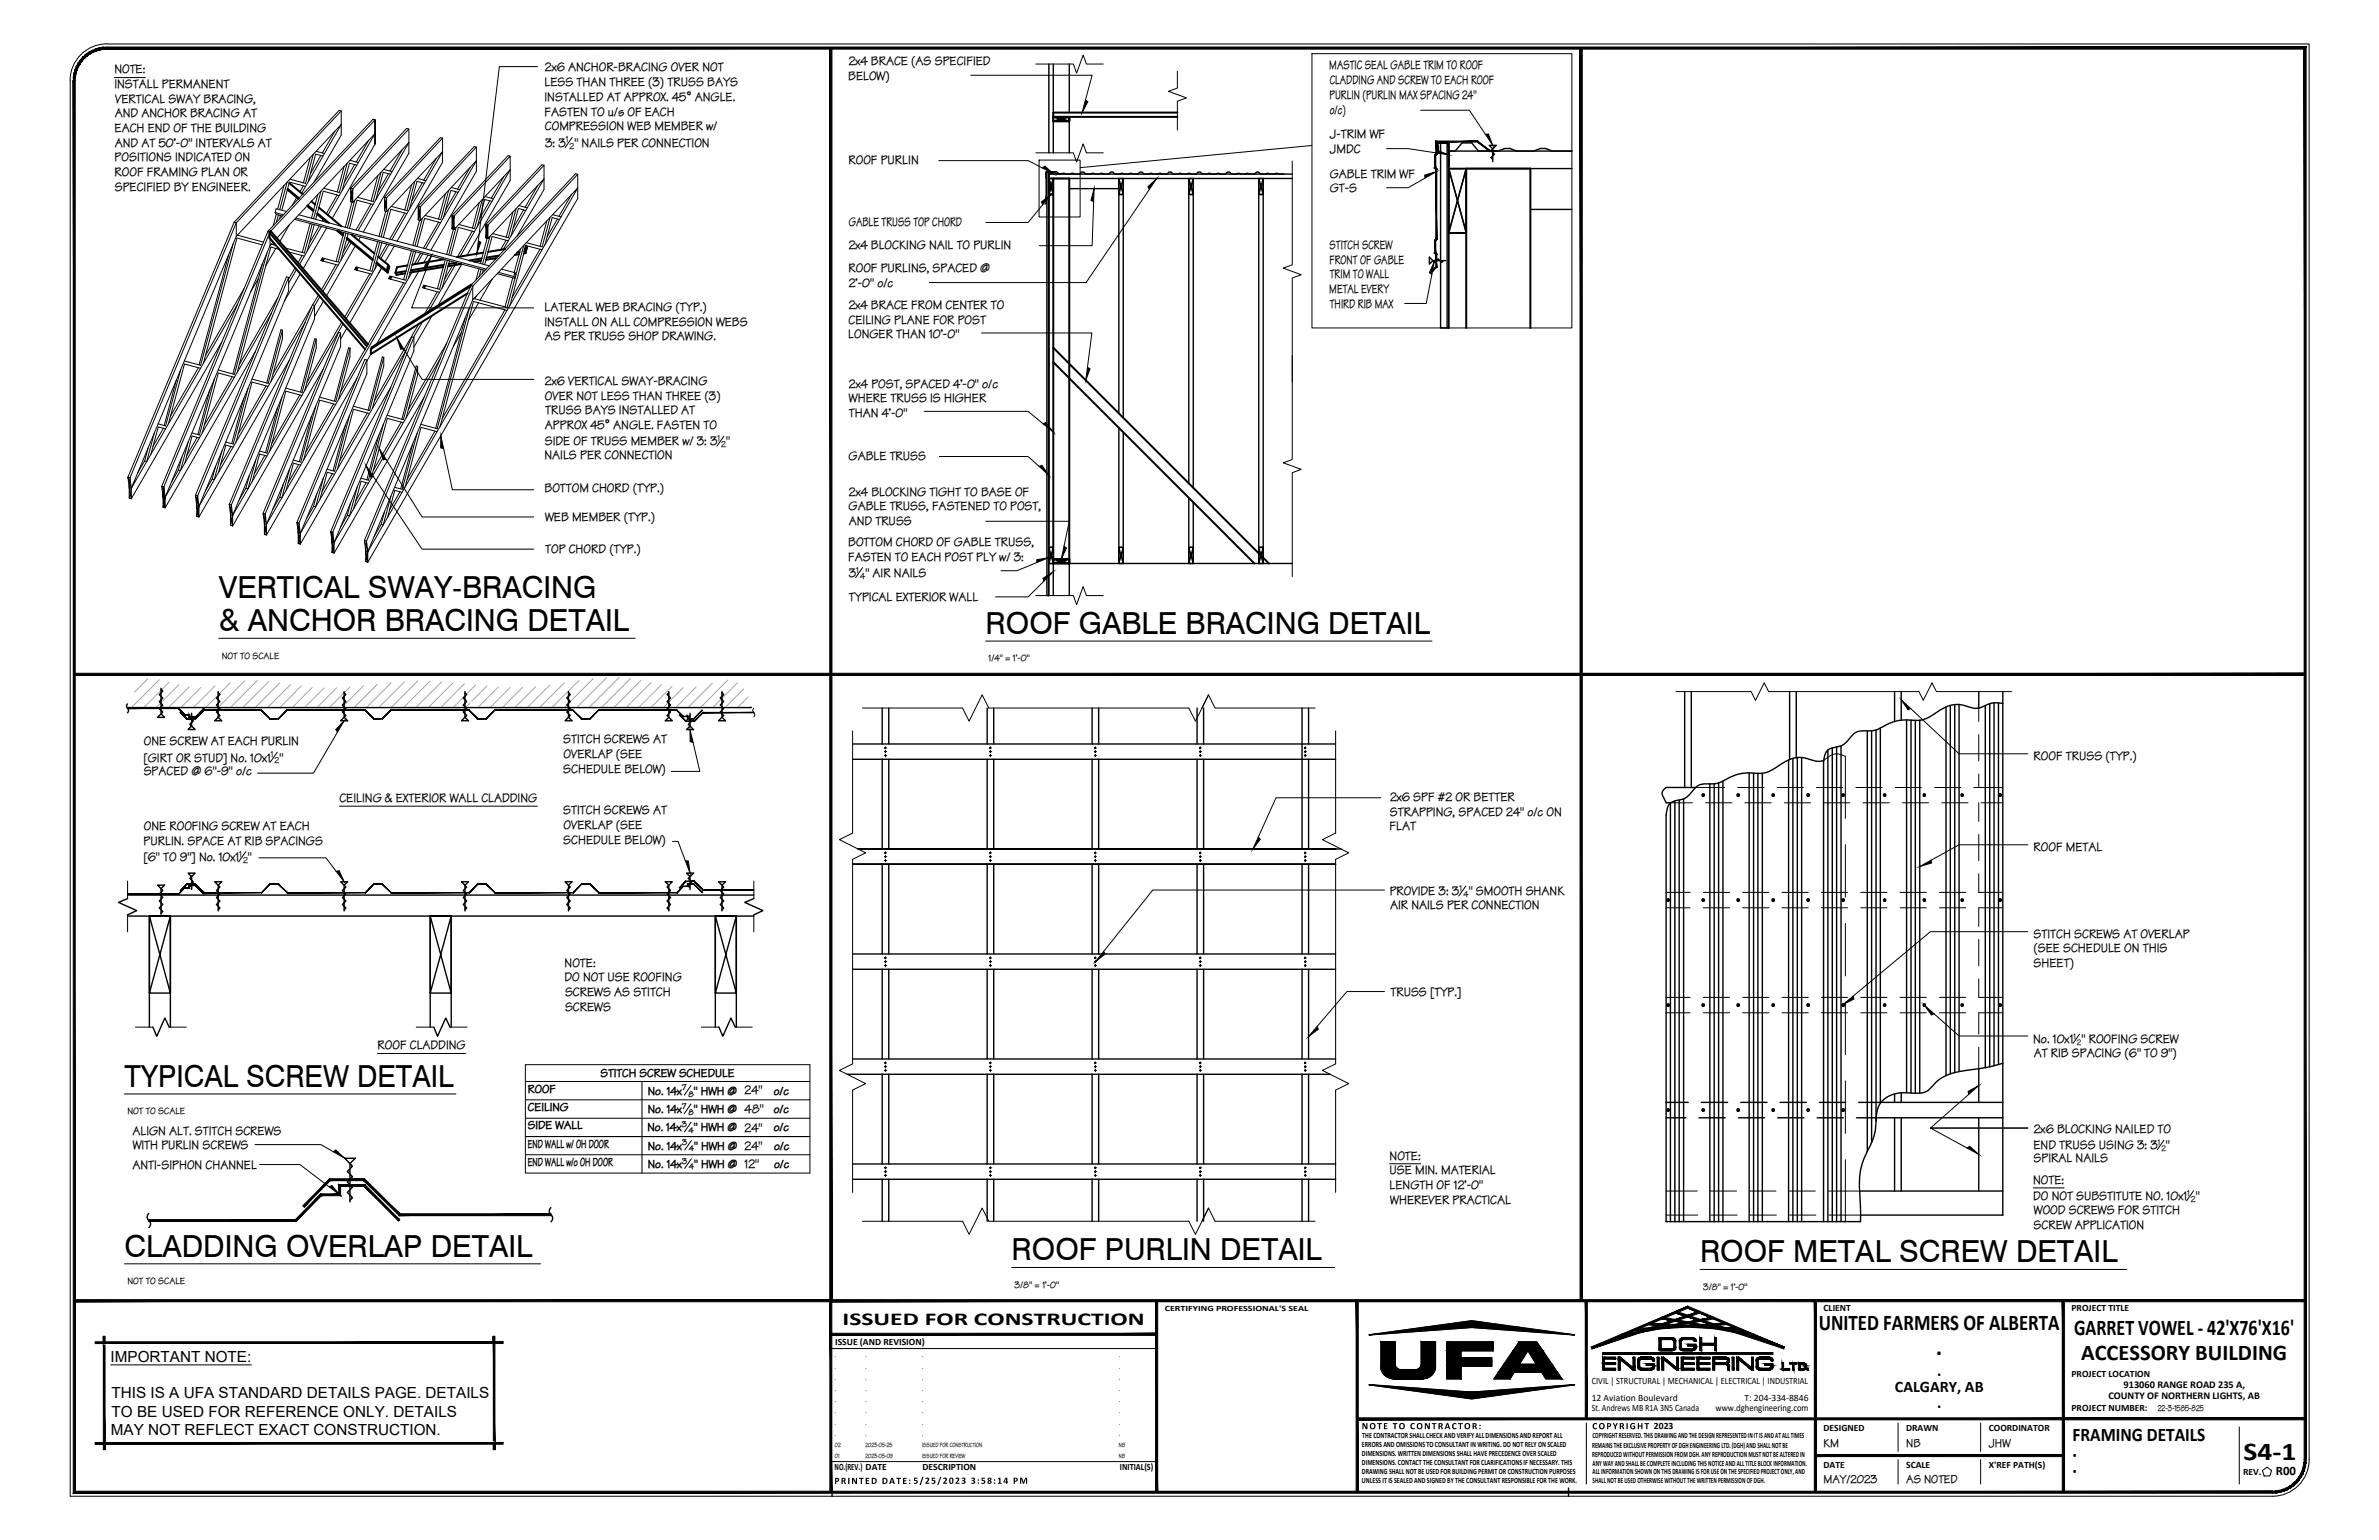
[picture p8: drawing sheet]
<svg xmlns="http://www.w3.org/2000/svg" width="432mm" height="279mm" viewBox="0 0 432 279" stroke-linecap="round" stroke-linejoin="round" font-family="sans-serif">
<defs><g id="words">
<g font-size="5.5">
<text x="39.7" y="108.4">VERTICAL SWAY-BRACING</text>
<text x="39.7" y="114.5">&amp; ANCHOR BRACING DETAIL</text>
<text x="178.9" y="115">ROOF GABLE BRACING DETAIL</text>
<text x="22.6" y="197.2">TYPICAL SCREW DETAIL</text>
<text x="22.6" y="228">CLADDING OVERLAP DETAIL</text>
<text x="183.6" y="228.7">ROOF PURLIN DETAIL</text>
<text x="308.6" y="229">ROOF METAL SCREW DETAIL</text>
</g>
<text font-size="4.7" x="407.2" y="264.8">S4-1</text>
<g font-size="4.1">
<text x="330.1" y="241.3">UNITED FARMERS OF ALBERTA</text>
<text x="351.5" y="245.8">.</text>
<text x="376.4" y="242.3">GARRET VOWEL - 42'X76'X16'</text>
<text x="377.7" y="246.7">ACCESSORY BUILDING</text>
</g>
<g font-size="3.5">
<text x="376.2" y="261.4">FRAMING DETAILS</text>
<text x="376.2" y="264.4">.</text>
<text x="376.2" y="267.3">.</text>
</g>
<text font-size="3.3" x="152.9" y="240.3">ISSUED FOR CONSTRUCTION</text>
<g font-size="2.9">
<text x="351.6" y="249.6">.</text>
<text x="343.9" y="252.6">CALGARY, AB</text>
<text x="351.6" y="255.5">.</text>
</g>
<g font-size="2.8">
<text x="20.1" y="247">IMPORTANT NOTE:</text>
<text x="20.3" y="253.7">THIS IS A UFA STANDARD DETAILS PAGE. DETAILS</text>
<text x="20.3" y="257">TO BE USED FOR REFERENCE ONLY. DETAILS</text>
<text x="20.1" y="260.4">MAY NOT REFLECT EXACT CONSTRUCTION.</text>
</g>
<g font-size="2.4">
<text x="154.1" y="11.7">2x4 BRACE (AS SPECIFIED</text>
<text x="20.8" y="13.3">NOTE:</text>
<text x="20.8" y="16">INSTALL PERMANENT</text>
<text x="98.8" y="15.6">LESS THAN THREE (3) TRUSS BAYS</text>
<text x="98.9" y="13">2x6 ANCHOR-BRACING OVER NOT</text>
<text x="154" y="14.4">BELOW)</text>
<text x="241.3" y="12.6">MASTIC SEAL GABLE TRIM TO ROOF</text>
<text x="241.3" y="17.9">PURLIN (PURLIN MAX SPACING 24&quot;</text>
<text x="241.3" y="15.3">CLADDING AND SCREW TO EACH ROOF</text>
<text x="20.8" y="23.9">EACH END OF THE BUILDING</text>
<text x="20.8" y="21.3">AND ANCHOR BRACING AT</text>
<text x="20.9" y="18.6">VERTICAL SWAY BRACING,</text>
<text x="98.8" y="18.3">INSTALLED AT APPROX. 45° ANGLE.</text>
<text x="98.8" y="21">FASTEN TO u/s OF EACH</text>
<text x="98.9" y="23.6">COMPRESSION WEB MEMBER w/</text>
<text x="241.4" y="20.6">o/c)</text>
<text x="20.8" y="29.3">POSITIONS INDICATED ON</text>
<text x="20.8" y="26.6">AND AT 50'-0&quot; INTERVALS AT</text>
<text x="98.9" y="26.6">3: 3 &quot; NAILS PER CONNECTION</text>
<text x="154" y="29.7">ROOF PURLIN</text>
<text x="241.4" y="25.1">J-TRIM WF</text>
<text x="241.4" y="27.8">JMDC</text>
<text x="20.8" y="31.9">ROOF FRAMING PLAN OR</text>
<text x="20.8" y="34.6">SPECIFIED BY ENGINEER.</text>
<text x="241.3" y="32.2">GABLE TRIM WF</text>
<text x="241.3" y="34.9">GT-S</text>
<text x="154.1" y="41">GABLE TRUSS TOP CHORD</text>
<text x="154.1" y="45.2">2x4 BLOCKING NAIL TO PURLIN</text>
<text x="241.3" y="47.8">FRONT OF GABLE</text>
<text x="241.3" y="45.2">STITCH SCREW</text>
<text x="154" y="49.4">ROOF PURLINS, SPACED @</text>
<text x="154.1" y="52">2'-0&quot; o/c</text>
<text x="241.3" y="53.1">METAL EVERY</text>
<text x="241.4" y="50.5">TRIM TO WALL</text>
<text x="98.8" y="56.4">LATERAL WEB BRACING (TYP.)</text>
<text x="98.8" y="59.1">INSTALL ON ALL COMPRESSION WEBS</text>
<text x="154" y="58.7">CEILING PLANE FOR POST</text>
<text x="154.1" y="56">2x4 BRACE FROM CENTER TO</text>
<text x="241.4" y="55.8">THIRD RIB MAX</text>
<text x="98.9" y="61.8">AS PER TRUSS SHOP DRAWING.</text>
<text x="154" y="61.4">LONGER THAN 10'-0&quot;</text>
<text x="98.9" y="69.8">2x6 VERTICAL SWAY-BRACING</text>
<text x="154.1" y="70.4">2x4 POST, SPACED 4'-0&quot; o/c</text>
<text x="98.9" y="72.5">OVER NOT LESS THAN THREE (3)</text>
<text x="98.9" y="77.8">APPROX 45° ANGLE. FASTEN TO</text>
<text x="99" y="75.2">TRUSS BAYS INSTALLED AT</text>
<text x="154.1" y="73">WHERE TRUSS IS HIGHER</text>
<text x="154.1" y="75.6">THAN 4'-0&quot;</text>
<text x="98.8" y="83.3">NAILS PER CONNECTION</text>
<text x="98.9" y="80.8">SIDE OF TRUSS MEMBER w/ 3: 3 &quot;</text>
<text x="154" y="83.5">GABLE TRUSS</text>
<text x="98.8" y="89.2">BOTTOM CHORD (TYP.)</text>
<text x="154.1" y="89.9">2x4 BLOCKING TIGHT TO BASE OF</text>
<text x="99" y="94.5">WEB MEMBER (TYP.)</text>
<text x="154" y="92.6">GABLE TRUSS, FASTENED TO POST,</text>
<text x="154.1" y="95.2">AND TRUSS</text>
<text x="99" y="100.3">TOP CHORD (TYP.)</text>
<text x="154" y="99">BOTTOM CHORD OF GABLE TRUSS,</text>
<text x="154" y="101.7">FASTEN TO EACH POST PLY w/ 3:</text>
<text x="154.1" y="104.7">3</text>
<text x="157.1" y="104.7">&quot; AIR NAILS</text>
<text x="154.1" y="109.1">TYPICAL EXTERIOR WALL</text>
<text x="26.1" y="135.2">ONE SCREW AT EACH PURLIN</text>
<text x="102.2" y="134.9">STITCH SCREWS AT</text>
<text x="102.3" y="137.6">OVERLAP (SEE</text>
<text x="369.1" y="137.9">ROOF TRUSS (TYP.)</text>
<text x="26" y="138.2">[GIRT OR STUD] No. 10x1 &quot;</text>
<text x="26.1" y="140.6">SPACED @ 6&quot;-9&quot; o/c</text>
<text x="102.2" y="140.3">SCHEDULE BELOW)</text>
<text x="61.6" y="145.5">CEILING &amp; EXTERIOR WALL CLADDING</text>
<text x="102.2" y="147.7">STITCH SCREWS AT</text>
<text x="252.3" y="148">STRAPPING, SPACED 24&quot; o/c ON</text>
<text x="252.3" y="145.3">2x6 SPF #2 OR BETTER</text>
<text x="26.1" y="153.2">PURLIN. SPACE AT RIB SPACINGS</text>
<text x="26.1" y="150.6">ONE ROOFING SCREW AT EACH</text>
<text x="102.2" y="153.1">SCHEDULE BELOW)</text>
<text x="102.3" y="150.4">OVERLAP (SEE</text>
<text x="252.2" y="150.6">FLAT</text>
<text x="369.1" y="154.3">ROOF METAL</text>
<text x="26" y="156.2">[6&quot; TO 9&quot;] No. 10x1 &quot;</text>
<text x="252.2" y="162.5">PROVIDE 3: 3</text>
<text x="252.3" y="164.9">AIR NAILS PER CONNECTION</text>
<text x="266.6" y="162.5">&quot; SMOOTH SHANK</text>
<text x="369.1" y="172.8">(SEE SCHEDULE ON THIS</text>
<text x="369.1" y="170.1">STITCH SCREWS AT OVERLAP</text>
<text x="102.5" y="178.1">DO NOT USE ROOFING</text>
<text x="102.5" y="175.4">NOTE:</text>
<text x="369.1" y="175.5">SHEET)</text>
<text x="102.6" y="180.7">SCREWS AS STITCH</text>
<text x="102.6" y="183.3">SCREWS</text>
<text x="252.4" y="180.8">TRUSS [TYP.]</text>
<text x="68.5" y="190.4">ROOF CLADDING</text>
<text x="369" y="189.3">No. 10x1 &quot; ROOFING SCREW</text>
<text x="369.1" y="191.7">AT RIB SPACING (6&quot; TO 9&quot;)</text>
<text x="24" y="205.9">ALIGN ALT. STITCH SCREWS</text>
<text x="24.1" y="208.5">WITH PURLIN SCREWS</text>
<text x="369.1" y="208.5">END TRUSS USING 3: 3 &quot;</text>
<text x="369.1" y="205.6">2x6 BLOCKING NAILED TO</text>
<text x="24" y="212.1">ANTI-SIPHON CHANNEL</text>
<text x="252.2" y="213">USE MIN. MATERIAL</text>
<text x="252.2" y="210.4">NOTE:</text>
<text x="252.2" y="215.7">LENGTH OF 12'-0&quot;</text>
<text x="369" y="214.8">NOTE:</text>
<text x="369.1" y="210.9">SPIRAL NAILS</text>
<text x="252.3" y="218.4">WHEREVER PRACTICAL</text>
<text x="369" y="217.8">DO NOT SUBSTITUTE NO. 10x1 &quot;</text>
<text x="369.2" y="220.2">WOOD SCREWS FOR STITCH</text>
<text x="369.1" y="222.9">SCREW APPLICATION</text>
</g>
<g font-size="2.3">
<text x="109" y="195.4">STITCH SCREW SCHEDULE</text>
<text x="95.8" y="198.3">ROOF</text>
<text x="95.8" y="201.6">CEILING</text>
<text x="117.6" y="198.6">No. 14x</text>
<text x="117.6" y="201.9">No. 14x</text>
<text x="125.9" y="198.6">&quot; HWH @ 24&quot;</text>
<text x="125.9" y="201.9">&quot; HWH @ 48&quot;</text>
<text x="140.4" y="201.9">o/c</text>
<text x="140.5" y="198.6">o/c</text>
<text x="95.8" y="204.9">SIDE WALL</text>
<text x="95.8" y="208.3">END WALL w/ OH DOOR</text>
<text x="117.5" y="205.2">No. 14x</text>
<text x="117.6" y="208.6">No. 14x</text>
<text x="125.9" y="205.2">&quot; HWH @ 24&quot;</text>
<text x="126" y="208.6">&quot; HWH @ 24&quot;</text>
<text x="140.5" y="205.2">o/c</text>
<text x="140.5" y="208.6">o/c</text>
<text x="95.8" y="211.6">END WALL w/o OH DOOR</text>
<text x="117.6" y="211.9">No. 14x</text>
<text x="126" y="211.9">&quot; HWH @ 12&quot;</text>
<text x="140.5" y="211.9">o/c</text>
<text x="413.1" y="267.6">R00</text>
</g>
<g font-size="2.2">
<text x="331" y="262.4">KM</text>
<text x="346" y="262.4">NB</text>
<text x="361" y="262.4">JHW</text>
<text x="331" y="269.1">MAY/2023</text>
<text x="346" y="269.1">AS NOTED</text>
</g>
<g font-size="1.9">
<text x="385.4" y="251.8">913060 RANGE ROAD 235 A,</text>
<text x="382.7" y="253.8">COUNTY OF NORTHERN LIGHTS, AB</text>
</g>
<g font-size="1.8">
<text x="40.2" y="119.5">NOT TO SCALE</text>
<text x="179.4" y="120">1/4&quot; = 1'-0&quot;</text>
<text x="23.1" y="202.2">NOT TO SCALE</text>
<text x="23.1" y="233">NOT TO SCALE</text>
<text x="184.1" y="233.6">3/8&quot; = 1'-0&quot;</text>
<text x="309.1" y="234">3/8&quot; = 1'-0&quot;</text>
</g>
<g font-size="1.7">
<text x="102.7" y="25.8">1</text>
<text x="103.4" y="27">2</text>
<text x="130.2" y="80">1</text>
<text x="130.9" y="81.2">2</text>
<text x="155.4" y="103.9">1</text>
<text x="156.1" y="105">4</text>
<text x="49.1" y="137.4">1</text>
<text x="49.8" y="138.5">2</text>
<text x="43.4" y="155.4">1</text>
<text x="44.1" y="156.6">2</text>
<text x="264.9" y="161.6">1</text>
<text x="265.6" y="162.8">4</text>
<text x="397" y="217">1</text>
<text x="397.7" y="218.1">2</text>
<text x="331" y="237.8">CLIENT</text>
<text x="376" y="237.8">PROJECT TITLE</text>
<text x="151.6" y="244">ISSUE (AND REVISION)</text>
<text x="288.9" y="251">CIVIL | STRUCTURAL | MECHANICAL | ELECTRICAL | INDUSTRIAL</text>
<text x="376" y="249.8">PROJECT LOCATION</text>
<text x="288.9" y="254.3">12 Aviation Boulevard</text>
<text x="288.9" y="255.9">St. Andrews MB R1A 3N5 Canada</text>
<text x="311.4" y="255.9">www.dghengineering.com</text>
<text x="316.6" y="254.3">T: 204-334-8846</text>
<text x="376" y="255.9">PROJECT NUMBER:</text>
<text x="391.6" y="255.9">22-3-1585-825</text>
<text x="247.2" y="259.3">NOTE TO CONTRACTOR:</text>
<text x="289" y="259.3">COPYRIGHT</text>
<text x="300.2" y="259.3">2023</text>
<text x="331" y="259.7">DESIGNED</text>
<text x="346" y="259.7">DRAWN</text>
<text x="361" y="259.7">COORDINATOR</text>
<text x="151.4" y="269.2">PRINTED DATE</text>
<text x="151.5" y="266.8">NO.(REV.) DATE</text>
<text x="164.9" y="269.2">: 5/25/2023 3:58:14 PM</text>
<text x="167.4" y="266.7">DESCRIPTION</text>
<text x="203.3" y="266.7">INITIAL(S)</text>
<text x="331" y="266.3">DATE</text>
<text x="346" y="266.3">SCALE</text>
<text x="361" y="266.3">X'REF PATH(S)</text>
<text x="407.1" y="267.6">REV.</text>
</g>
<g font-size="1.6">
<text x="123.8" y="197.8">7</text>
<text x="123.8" y="201.2">7</text>
<text x="125" y="198.9">8</text>
<text x="125" y="202.3">8</text>
<text x="123.8" y="204.5">3</text>
<text x="123.8" y="207.8">3</text>
<text x="125.1" y="205.5">4</text>
<text x="125.1" y="208.9">4</text>
<text x="391.6" y="207.7">1</text>
<text x="392.3" y="208.8">2</text>
<text x="123.8" y="211.1">3</text>
<text x="125.1" y="212.2">4</text>
</g>
<g font-size="1.5">
<text x="376.3" y="188.5">1</text>
<text x="377" y="189.5">2</text>
<text x="211.4" y="237.9">CERTIFYING PROFESSIONAL'S SEAL</text>
<text x="247.2" y="262.6">ERRORS AND OMISSIONS TO CONSULTANT IN WRITING. DO NOT RELY ON SCALED</text>
<text x="247.3" y="261">THE CONTRACTOR SHALL CHECK AND VERIFY ALL DIMENSIONS AND REPORT ALL</text>
<text x="289" y="262.7">REMAINS THE EXCLUSIVE PROPERTY OF DGH ENGINEERING LTD. (DGH) AND SHALL NOT BE</text>
<text x="289" y="261">COPYRIGHT RESERVED. THIS DRAWING AND THE DESIGN REPRESENTED IN IT IS AND AT ALL TIMES</text>
<text x="247.2" y="264.2">DIMENSIONS. WRITTEN DIMENSIONS SHALL HAVE PRECEDENCE OVER SCALED</text>
<text x="247.2" y="265.8">DIMENSIONS. CONTACT THE CONSULTANT FOR CLARIFICATIONS IF NECESSARY. THIS</text>
<text x="247.2" y="267.4">DRAWING SHALL NOT BE USED FOR BUILDING PERMIT OR CONSTRUCTION PURPOSES</text>
<text x="247.2" y="269">UNLESS IT IS SEALED AND SIGNED BY THE CONSULTANT RESPONSIBLE FOR THE WORK.</text>
<text x="289" y="264.3">REPRODUCED WITHOUT PERMISSION FROM DGH. ANY REPRODUCTION MUST NOT BE ALTERED IN</text>
<text x="289.1" y="265.9">ANY WAY AND SHALL BE COMPLETE INCLUDING THIS NOTICE AND ALL TITLE BLOCK INFORMATION.</text>
<text x="289.1" y="267.5">ALL INFORMATION SHOWN ON THIS DRAWING IS FOR USE ON THE SPECIFIED PROJECT ONLY, AND</text>
<text x="289.1" y="269.1">SHALL NOT BE USED OTHERWISE WITHOUT THE WRITTEN PERMISSION OF DGH.</text>
</g>
<g font-size="1.2">
<text x="151.5" y="250.3">.</text>
<text x="151.5" y="248.3">.</text>
<text x="151.5" y="246.3">.</text>
<text x="157.1" y="250.3">.</text>
<text x="157.1" y="248.3">.</text>
<text x="157.1" y="246.3">.</text>
<text x="167.4" y="250.3">.</text>
<text x="167.4" y="248.3">.</text>
<text x="167.4" y="246.3">.</text>
<text x="203.1" y="250.3">.</text>
<text x="203.1" y="248.3">.</text>
<text x="203.1" y="246.3">.</text>
<text x="151.5" y="256.4">.</text>
<text x="151.5" y="254.4">.</text>
<text x="151.5" y="252.4">.</text>
<text x="157.1" y="256.4">.</text>
<text x="157.1" y="254.4">.</text>
<text x="157.1" y="252.4">.</text>
<text x="167.4" y="256.4">.</text>
<text x="167.4" y="254.4">.</text>
<text x="167.4" y="252.4">.</text>
<text x="203.1" y="256.4">.</text>
<text x="203.1" y="254.4">.</text>
<text x="203.1" y="252.4">.</text>
<text x="151.5" y="260.5">.</text>
<text x="151.5" y="258.5">.</text>
<text x="151.6" y="262.5">02</text>
<text x="157.1" y="260.5">.</text>
<text x="157.1" y="258.5">.</text>
<text x="157.1" y="262.5">2023-05-25</text>
<text x="167.4" y="262.5">ISSUED FOR CONSTRUCTION</text>
<text x="167.4" y="260.5">.</text>
<text x="167.4" y="258.5">.</text>
<text x="203.1" y="262.5">NB</text>
<text x="203.1" y="260.5">.</text>
<text x="203.1" y="258.5">.</text>
<text x="151.6" y="264.5">01</text>
<text x="157.1" y="264.5">2023-05-09</text>
<text x="167.4" y="264.5">ISSUED FOR REVIEW</text>
<text x="203.1" y="264.5">NB</text>
</g>
</g></defs>
<!-- layer: G-TB-Border_Outer -->
<g fill="#000" stroke="#000" stroke-width=".18">
<path d="M18.7 8.6l.7-.1v.4zM18.7 8.6l.1 .4 .6-.1zM18 8.7l.7-.1 .1 .4zM18 8.7l.1 .4 .7-.1zM17.4 8.9l.6-.2 .1 .4zM17.4 8.9l.1 .3 .6-.1zM16.7 9.1l.7-.2 .1 .3zM16.7 9.1l.2 .4 .6-.3zM16.2 9.5l.5-.4 .2 .4zM16.2 9.5l.1 .3 .6-.3zM15.6 9.9l.6-.4 .1 .3zM15.6 9.9l.2 .3 .5-.4zM15.1 10.3l.5-.4 .2 .3zM15.1 10.3l.2 .3 .5-.4zM15.1 10.3l.2 .3-.7 .2zM14.6 10.8l.3 .3 .4-.5zM14.6 10.8l.3 .3-.7 .3zM14.2 11.4l.3 .2 .4-.5zM14.2 11.4l.3 .2-.6 .4zM13.9 12l.3 .1 .3-.5zM13.9 12l.3 .1-.6 .5zM13.6 12.6l.4 .1 .2-.6zM13.6 12.6l.4 .1-.6 .6zM14 12.7l-.6 .6 .4 .1zM13.4 13.3l.4 .1-.5 .5zM13.8 13.4l-.5 .5 .4 .1zM13.3 13.9l.4 .1-.4 .6zM13.7 14l-.4 .6h.4z"/>
<path d="M19.4 8.5v.4l399.2-.4zM19.4 8.9l399.2-.4-.4 .4zM418.6 8.5l-.4 .4 .4 255.9zM418.2 8.9l.4 255.9h-.4z"/>
<path d="M13.5 122.2v.4l404.9-.4zM13.5 122.6l404.9-.4v.4z"/>
<path d="M150.6 8.7v227.3h.4zM150.6 8.7h.4v227.3z"/>
<path d="M13.5 236.2h137.3v-.4zM13.5 235.8h137.3l-137.3 .4z"/>
<path d="M286.8 8.7v227.3h.4zM286.8 8.7h.4v227.3z"/>
<path d="M150.8 242.3h59.1v-.4zM150.8 241.9h59.1l-59.1 .4z"/>
<path d="M246.3 257.2v.4l172.1-.4zM246.3 257.6l172.1-.4v.4z"/>
<path d="M287.7 236v21.4h.4zM287.7 236h.4v21.4z"/>
<path d="M13.3 14.6v256.3l.4-.3zM13.3 14.6h.4v256z"/>
<path d="M150.6 235.8v34.9h.4zM150.6 235.8l.4 .4v34.5zM150.6 235.8l.4 .4 267.4-.4zM151 236.2l267.4-.4v.4z"/>
<path d="M209.7 236v34.7h.4zM209.7 236h.4v34.7z"/>
<path d="M246.1 236v34.7h.4zM246.1 236h.4v34.7z"/>
<path d="M329.3 236v34.7h.4zM329.3 236h.4v34.7z"/>
<path d="M329.5 263.9v.4l45-.4zM329.5 264.3l45-.4v.4z"/>
<path d="M374.3 236v34.7h.4zM374.3 236h.4v34.7z"/>
<path d="M412.5 270.6l.7 .3h-.7zM412.5 270.6l.7 .3-.1-.4zM413.1 270.5l.7 .3-.6 .1zM413.1 270.5l.7 .3-.1-.4zM413.7 270.4l.8 .2-.7 .2zM413.7 270.4l.8 .2-.1-.4zM414.4 270.2l.7 .1-.6 .3zM414.4 270.2l.7 .1-.1-.3zM415 270h.7l-.6 .3zM415 270h.7l-.2-.3zM415.5 269.7l.8-.1-.6 .4zM415.5 269.7l.8-.1-.2-.3zM416.1 269.3l.7-.2-.5 .5zM416.1 269.3l.7-.2-.3-.2zM416.5 268.9l.7-.3-.4 .5zM417 268.4l-.5 .5 .7-.3zM417 268.4l.6-.3-.4 .5zM417.3 267.9l-.3 .5 .6-.3zM417.3 267.9l.7-.4-.4 .6zM417.6 267.3l-.3 .6 .7-.4zM417.6 267.3l.6-.5-.2 .7zM417.9 266.7l-.3 .6 .6-.5zM417.9 266.7l.5-.5-.2 .6zM418.1 266.1l-.2 .6 .5-.5zM418.5 265.5l-.1 .7-.3-.1zM418.2 265.5l-.1 .6 .4-.6zM418.6 264.8l-.1 .7h-.3zM418.2 264.8v.7l.4-.7z"/>
<path d="M13.3 270.9h399.2v-.3zM13.3 270.9l.4-.3h398.8z"/>
</g>
<path d="M19.4 8a6.7 6.7 0 0 0-6.7 6.6M19.4 8h399.7v256.8a6.7 6.7 0 0 1-6.6 6.7h-399.8v-256.9M150.8 244.7h59.1M287.9 258.2v11M344.5 258.2v5.1M359.5 258.2v5.1M406.4 258.9v10.3M150.8 265.2h59.1M344.5 264.8v4.4M359.5 264.8v4.4M410.6 266.8l.9-.6 .8 .6-.3 1h-1z" fill="none" stroke="#000" stroke-width=".18"/>
<path d="M150.3 270.7h1.4M151 270v1.5M284 270.7h1.4M284.7 270v1.5" fill="none" stroke="#000" stroke-width=".25"/>
<g fill="#000">
<path d="M264.6 258.2h.9v.2h-.3v.9h-.2v-.9h-.3zM297.3 258.2h.2v.4h.4v-.4h.2v1.1h-.2v-.5h-.4v.5h-.2zM298.5 258.2h.8v.2h-.3v.9h-.2v-.9h-.3z"/>
<path d="M265.9 258.3l.6-.1 .3 .1v.6l-.1 .3-.5 .1-.3-.2-.1-.5zM266.1 258.4v.6l.3 .1 .2-.1v-.5l-.2-.1z"/>
<path d="M267.3 258.2h.5l.2 .1v.3l-.2 .2 .3 .5h-.3l-.2-.5h-.1v.5h-.2zM267.5 258.4v.3h.2l.1-.3z"/>
<path d="M268.5 258.6a.15 .15 0 0 1 .3 0 .15 .15 0 0 1-.3 0zM268.5 259.2a.15 .15 0 0 1 .3 0 .15 .15 0 0 1-.3 0z"/>
</g>
<!-- layer: G-TB-Logo UFA -->
<path d="M248.5 242.2l18.6-2.6 18.7 2.6-18.7-1.4zM248.5 251.2l18.6 1.4 18.7-1.4-18.7 2.6zM251.7 249.8l.8 .3 .9 .1M253.2 247.6a1.01 1.01 0 0 0 1.1 .9h2.6a1.01 1.01 0 0 0 1.1-.9v-4.1h2.5v4.7a2.17 2.17 0 0 1-1.1 1.6M253.2 247.6v-4.2l-2.5 .1-.1 4.7a2.15 2.15 0 0 0 1.1 1.6M253.4 250.2h4.9M258 243.5h2.5M259.4 249.8l-.8 .3-.8 .1M262.6 243.5h8.4v1.6h-5.8v1.2h5.6v1.6h-5.6v2.3h-2.6zM277.3 245l1.6 2.5h-3.1zM279.8 249h-5l-.7 1.2h-2.9l4.5-6.7h3.2l4.6 6.7h-2.9l-.8-1.2" fill="none" stroke="#000" stroke-width=".25"/>
<g fill="#000" stroke="#000" stroke-width=".18">
<path d="M258.4 240.8l8.7-1.2 8.8 1.2zM248.5 251.2l18.6 1.4h-8.7zM250.7 243.5l2.5-.1zM248.5 242.2l9.9-1.4h8.7zM258.4 252.6h17.5l-8.8 1.2zM267.1 240.8h8.8l9.9 1.4zM267.1 252.6l18.7-1.4-9.9 1.4z"/>
<path d="M250.7 243.5l2.5 4.1v-4.1zM250.7 243.5l2.5 4.1h-2.5z"/>
<path d="M250.7 247.6l2.6 .2-.1-.2zM250.7 247.6l2.6 .2h-2.6z"/>
<path d="M250.7 247.8l2.6 .2v-.2zM250.7 247.8l2.6 .2h-2.6z"/>
<path d="M250.7 248l2.7 .1-.1-.1zM250.7 248l2.7 .1h-2.7z"/>
<path d="M250.7 248.1l2.9 .1-.2-.1zM250.7 248.1l2.9 .1h-2.9z"/>
<path d="M250.7 248.2l2.9 .1zM250.7 248.2l2.9 .1z"/>
<path d="M250.7 248.3l3 .1-.1-.1zM250.7 248.3l3 .1h-3z"/>
<path d="M250.7 248.4l3.2 .1zM250.7 248.4l3.2 .1z"/>
<path d="M250.7 248.5h3.4zM250.7 248.5h3.4z"/>
<path d="M250.7 248.5h3.6zM250.7 248.5h3.6z"/>
<path d="M253 250.2h5.2zM253 250.2h4.8z"/>
<path d="M253 250.2h5.3zM253 250.2h5.2z"/>
<path d="M252.6 250.1h6zM252.6 250.1l5.7 .1z"/>
<path d="M252.5 250.1h6.2zM252.5 250.1h6.1z"/>
<path d="M252.1 250h7zM252.1 250h7z"/>
<path d="M252.1 250l6.6 .1 .4-.1zM252.1 250l6.6 .1h-6.2z"/>
<path d="M251.8 249.8l7.3 .2 .3-.2zM251.8 249.8l7.3 .2h-7z"/>
<path d="M251.4 249.6l8 .2 .4-.2zM251.4 249.6l8 .2h-7.6z"/>
<path d="M251.1 249.3l8.7 .3 .3-.3zM251.1 249.3l8.7 .3h-8.4z"/>
<path d="M250.9 249l9.2 .3 .2-.3zM250.9 249l9.2 .3h-9z"/>
<path d="M250.8 248.6l9.5 .4 .1-.4zM250.8 248.6l9.5 .4h-9.4z"/>
<path d="M257.1 248.5h3.4zM256.9 248.5h3.6z"/>
<path d="M250.7 248.5l9.7 .1 .1-.1zM250.7 248.5l9.7 .1h-9.6z"/>
<path d="M257.3 248.5h3.2zM257.1 248.5h3.4z"/>
<path d="M257.5 248.4h3zM257.3 248.5h3.2z"/>
<path d="M257.6 248.3l2.9 .1v-.1zM257.5 248.4l.1-.1 2.9 .1z"/>
<path d="M258 243.5l2.5 4.1v-4.1zM258 243.5l2.5 4.1h-2.5z"/>
<path d="M258 247.6l2.5 .2v-.2zM258 247.6l2.5 .2h-2.6z"/>
<path d="M257.9 247.8l2.6 .2v-.2zM257.9 247.8l2.6 .2h-2.6z"/>
<path d="M257.9 248l2.6 .1v-.1zM257.9 248l2.6 .1h-2.8z"/>
<path d="M257.7 248.1l2.8 .1v-.1zM257.7 248.1l2.8 .1h-2.9z"/>
<path d="M257.6 248.2h2.9zM257.6 248.2l2.9 .1z"/>
<path d="M262.6 245.1l2.6 1.2v-1.2zM262.6 245.1l2.6 1.2h-2.6z"/>
<path d="M262.6 247.9l2.6 2.3v-2.3zM262.6 247.9l2.6 2.3h-2.6z"/>
<path d="M262.6 246.3l8.2 1.6v-1.6zM262.6 246.3l8.2 1.6h-8.2z"/>
<path d="M262.6 243.5l8.4 1.6v-1.6zM262.6 243.5l8.4 1.6h-8.4z"/>
<path d="M272 249l2.1 1.2 .7-1.2zM272 249l2.1 1.2h-2.9z"/>
<path d="M274.7 245l1.1 2.5 1.5-2.5zM274.7 245l1.1 2.5h-2.8z"/>
<path d="M275.7 243.5l4.3 1.5-1.1-1.5zM275.7 243.5l4.3 1.5h-5.3z"/>
<path d="M277.3 245l4.4 2.5-1.7-2.5zM277.3 245l4.4 2.5h-2.8z"/>
<path d="M273 247.5l9.7 1.5-1-1.5zM273 247.5l9.7 1.5h-10.7z"/>
<path d="M279.8 249l3.7 1.2-.8-1.2zM279.8 249l3.7 1.2h-2.9z"/>
</g>
<!-- layer: G-TB-Logo DGH_2022 -->
<g fill="#000" stroke="#000" stroke-width=".18">
<path d="M302 246.2l.4 .4h-.4zM303.9 248.2h.4v.4zM327.4 248.3h.4z"/>
<path d="M288.9 244.7l19.6-6.5-.1-.3zM288.8 244.4l19.6-6.5-19.5 6.8z"/>
<path d="M294.3 242.4l16.7-3.1-.1-.3zM294.2 242.1l16.7-3.1-16.6 3.4z"/>
<path d="M288.8 244.4l.1 .3 17.4-7.7zM288.9 244.7l17.4-7.7v.3zM306.3 237v.3l17.6 7.1zM306.3 237.3l17.6 7.1-.2 .3z"/>
<path d="M290.9 245.4v.3l30.9-.3zM290.9 245.7l30.9-.3v.3z"/>
<path d="M290.9 246.2l.3 1v-1zM290.9 246.2l.3 1h-.3z"/>
<path d="M290.9 247.2l.3 .2v-.2zM290.9 247.2l.3 .2h-.3z"/>
<path d="M290.9 247.4l.3 .2v-.2zM290.9 247.4l.3 .2h-.3z"/>
<path d="M290.9 247.6l.3 .6v-.6zM290.9 247.6l.3 .6h-.3z"/>
<path d="M290.9 248.2l.3 .4v-.4zM290.9 248.2l.3 .4h-.3z"/>
<path d="M291.2 246.2l2 .4v-.4zM291.2 246.2l2 .4h-2z"/>
<path d="M291.2 247.2l2 .2v-.2zM291.2 247.2l2 .2h-2z"/>
<path d="M291.2 247.4l2 .2v-.2zM291.2 247.4l2 .2h-2z"/>
<path d="M291.2 248.2l2 .4v-.4zM291.2 248.2l2 .4h-2z"/>
<path d="M293.7 246.2l.4 .3v-.3zM293.7 246.2l.4 .3h-.4z"/>
<path d="M293.7 246.5l.4 .1zM293.7 246.5l.4 .1z"/>
<path d="M293.7 246.6l.4 .1zM293.7 246.6l.4 .1z"/>
<path d="M293.7 246.7h.4zM293.7 246.7h.4z"/>
<path d="M293.7 246.7l.4 1.9v-1.9zM293.7 246.7l.4 1.9h-.4z"/>
<path d="M294.1 246.2l.3 .3zM294.1 246.2l.3 .3h-.3z"/>
<path d="M294.1 246.5l.4 .1zM294.1 246.5l.4 .1z"/>
<path d="M294.1 246.6l.5 .1zM294.1 246.6l.5 .1z"/>
<path d="M294.1 246.7h.5zM294.1 246.7h.5z"/>
<path d="M294.1 246.7l2.3 1.4-1.8-1.4zM294.1 246.7l2.3 1.4h-.5z"/>
<path d="M295.9 248.1h.5zM295.9 248.1h.5z"/>
<path d="M296.4 248.1h.4zM296.4 248.1h.4z"/>
<path d="M295.9 248.1l.5 .5zM295.9 248.1h.5v.5z"/>
<path d="M296.4 246.2l.4 1.9v-1.9zM296.4 246.2l.4 1.9h-.4z"/>
<path d="M296.4 248.1l.4 .5v-.5zM296.4 248.1l.4 .5h-.4z"/>
<path d="M296.4 248.6h.4zM296.4 248.6h.4z"/>
<path d="M297.3 246.8h.3zM297.3 246.8h.3z"/>
<path d="M297.3 248h.3zM297.3 248h.3z"/>
<path d="M297.3 246.7h.4zM297.3 246.7h.4z"/>
<path d="M297.3 246.8l.3 .1zM297.3 246.8l.3 .1z"/>
<path d="M297.3 246.9l.3 1v-1zM297.3 246.9l.3 1h-.3z"/>
<path d="M297.3 247.9l.3 .1zM297.3 247.9l.3 .1z"/>
<path d="M297.3 248h.3zM297.3 248h.3z"/>
<path d="M297.3 246.8h.3zM297.3 246.8h.3z"/>
<path d="M297.3 248l.3 .1zM297.3 248l.3 .1z"/>
<path d="M297.3 246.7h.3zM297.3 246.7l.3 .1z"/>
<path d="M297.3 248.1h.4zM297.3 248.1h.4z"/>
<path d="M297.3 246.7h.4zM297.3 246.7h.3z"/>
<path d="M297.3 248.1h.4zM297.3 248.1h.4z"/>
<path d="M297.3 248.1l.4 .1zM297.3 248.1l.4 .1z"/>
<path d="M297.3 246.6h.4zM297.3 246.6l.4 .1z"/>
<path d="M297.3 248.2h.5zM297.3 248.2h.5z"/>
<path d="M297.3 246.6h.5zM297.3 246.6h.4z"/>
<path d="M297.3 248.2h.5zM297.3 248.2h.5z"/>
<path d="M297.3 246.6h.5zM297.3 246.6h.5z"/>
<path d="M297.3 248.2h.6zM297.3 248.2h.6z"/>
<path d="M297.3 246.6h.6zM297.3 246.6h.6z"/>
<path d="M297.3 246.6h.6zM297.3 246.6h.5z"/>
<path d="M297.3 248.2h.6zM297.3 248.2h.6z"/>
<path d="M297.9 246.2h1.8zM297.8 246.2h1.9z"/>
<path d="M297.8 246.2h1.9zM297.8 246.2h1.9z"/>
<path d="M297.8 246.2l2 .1zM297.7 246.3h2.1z"/>
<path d="M297.8 248.6h1.9zM297.8 248.6h1.8z"/>
<path d="M299.8 246.6h.4zM299.8 246.6h.4z"/>
<path d="M297.7 246.3h2.2zM297.7 246.3h2.2z"/>
<path d="M297.7 248.5h2.1zM297.7 248.5l2 .1z"/>
<path d="M297.7 246.3h2.3zM297.6 246.3h2.4z"/>
<path d="M299.9 248h.4zM299.9 248h.4z"/>
<path d="M297.6 246.3h2.4zM297.6 246.3h2.4z"/>
<path d="M297.6 248.5h2.4zM297.6 248.5h2.2z"/>
<path d="M297.6 246.3l2.4 .1zM297.5 246.4h2.5z"/>
<path d="M297.5 246.4h2.6zM297.5 246.4h2.6z"/>
<path d="M297.5 248.4h2.6zM297.5 248.4l2.5 .1z"/>
<path d="M297.5 246.4l2.6 .1zM297.5 246.4l2.6 .1z"/>
<path d="M297.4 246.5h2.8zM297.4 246.5h2.8z"/>
<path d="M297.4 248.3h2.7zM297.4 248.3l2.7 .1z"/>
<path d="M297.4 246.5l2.8 .1zM297.4 246.5l2.8 .1z"/>
<path d="M299.6 246.6h.6zM299.6 246.6h.6z"/>
<path d="M299.7 246.6h.5zM299.7 246.6h.5z"/>
<path d="M299.7 246.6h.5zM299.7 246.6h.5z"/>
<path d="M299.7 248.2h.5zM299.7 248.2h.5z"/>
<path d="M299.7 248.2h.5zM299.6 248.2h.6z"/>
<path d="M297.3 248.2l2.8 .1 .1-.1zM297.3 248.2l2.8 .1h-2.7z"/>
<path d="M299.8 246.6h.4zM299.8 246.6h.4z"/>
<path d="M299.8 248.2h.4zM299.8 248.2h.4z"/>
<path d="M299.8 248.2h.4zM299.7 248.2h.5z"/>
<path d="M299.8 246.6l.4 .1zM299.8 246.6l.4 .1z"/>
<path d="M299.9 246.7h.4zM299.9 246.7h.4z"/>
<path d="M299.9 248.1h.3zM299.9 248.1h.3z"/>
<path d="M299.9 248.1h.3zM299.8 248.2h.4z"/>
<path d="M299.9 246.7l.4 .1zM299.9 246.7l.4 .1z"/>
<path d="M299.9 246.8h.4zM299.9 246.8h.4z"/>
<path d="M299.9 246.8h.4zM299.9 246.8h.4z"/>
<path d="M299.9 248l.4 .1zM299.9 248l.4 .1z"/>
<path d="M299.9 248.1h.4zM299.9 248.1h.3z"/>
<path d="M300 246.8l.3 .1zM300 246.8l.3 .1z"/>
<path d="M298.8 247.4l1.5 .3v-.3zM298.8 247.4l1.5 .3h-1.5z"/>
<path d="M300 247.7l.3 .2v-.2zM300 247.7l.3 .2h-.3z"/>
<path d="M300 247.9l.3 .1zM300 247.9l.3 .1z"/>
<path d="M300 248h.3zM300 248h.3z"/>
<path d="M300.8 246.2l.3 2.4v-2.4zM300.8 246.2l.3 2.4h-.3z"/>
<path d="M301.1 242.7l.4 2v-2zM301.1 242.7l.4 2h-.4z"/>
<path d="M301.1 244.7l.4 .3v-.3zM301.1 244.7l.4 .3h-.4z"/>
<path d="M301.6 246.2l.4 .4v-.4zM301.6 246.2l.4 .4h-.4z"/>
<path d="M301.6 246.6l.4 .1zM301.6 246.6l.4 .1z"/>
<path d="M301.6 246.7l.4 1.9v-1.9zM301.6 246.7l.4 1.9h-.4z"/>
<path d="M302 246.6l.5 .1zM302 246.6l.5 .1z"/>
<path d="M302 246.7l2.3 1.4-1.8-1.4zM302 246.7l2.3 1.4h-.5z"/>
<path d="M301.5 242.7h2.1zM301.5 242.7h2.1z"/>
<path d="M301.5 245h2zM301.5 245h2.1z"/>
<path d="M301.5 242.7h2.2zM301.5 242.7h2.2z"/>
<path d="M301.5 242.7l2.3 .1zM301.5 242.7l2.3 .1z"/>
<path d="M301.5 245h2.2zM301.5 245h2.1z"/>
<path d="M303.8 243.2h.3zM303.8 243.2h.3z"/>
<path d="M303.8 244.5h.3zM303.8 244.5h.3z"/>
<path d="M301.5 242.8l2.4 .1zM301.5 242.8l2.4 .1z"/>
<path d="M301.5 245h2.3zM301.5 245h2.2z"/>
<path d="M301.5 242.9l2.5 .1zM301.5 242.9l2.5 .1z"/>
<path d="M301.5 244.9h2.4zM301.5 244.9l2.3 .1z"/>
<path d="M301.5 243h2.6zM301.5 243h2.6z"/>
<path d="M301.5 244.8h2.5zM301.5 244.8l2.4 .1z"/>
<path d="M303.5 243h.6zM303.5 243h.6z"/>
<path d="M303.5 243l.6 .1zM303.5 243l.6 .1z"/>
<path d="M303.5 244.7h.6zM303.5 244.7h.6z"/>
<path d="M301.5 244.7l2.5 .1 .1-.1zM301.5 244.7l2.5 .1h-2.5z"/>
<path d="M303.6 243.1h.5zM303.6 243.1h.5z"/>
<path d="M303.7 243.1h.4zM303.7 243.1h.4z"/>
<path d="M303.7 244.7h.4zM303.6 244.7h.5z"/>
<path d="M303.6 244.7h.5zM303.5 244.7h.6z"/>
<path d="M303.7 243.1h.4zM303.7 243.1h.4z"/>
<path d="M303.7 244.6h.4zM303.7 244.7h.4z"/>
<path d="M303.7 243.1l.4 .1zM303.7 243.1l.4 .1z"/>
<path d="M303.7 243.2h.4zM303.7 243.2h.4z"/>
<path d="M303.8 243.2h.3zM303.8 243.2h.3z"/>
<path d="M303.8 244.5l.3 .1zM303.8 244.5l.3 .1z"/>
<path d="M303.7 244.6h.4zM303.7 244.6h.4z"/>
<path d="M303.7 244.6h.4zM303.7 244.6h.4z"/>
<path d="M303.8 243.2l.3 .1zM303.8 243.2l.3 .1z"/>
<path d="M303.8 243.3l.3 .1zM303.8 243.3l.3 .1z"/>
<path d="M303.8 243.4l.3 1v-1zM303.8 243.4l.3 1h-.3z"/>
<path d="M303.8 244.4h.3zM303.8 244.4h.3z"/>
<path d="M303.8 244.4l.3 .1zM303.8 244.4l.3 .1z"/>
<path d="M303.8 244.5h.3zM303.8 244.5h.3z"/>
<path d="M303.8 248.1l.5 .1v-.1zM303.8 248.1l.5 .1z"/>
<path d="M304.3 246.2l.4 1.9v-1.9zM304.3 246.2l.4 1.9h-.4z"/>
<path d="M304.3 248.1l.4 .1v-.1zM304.3 248.1l.4 .1h-.4z"/>
<path d="M304.3 248.2l.4 .4v-.4zM304.3 248.2l.4 .4h-.4z"/>
<path d="M304.8 243.2h.4zM304.8 243.2h.4z"/>
<path d="M304.8 244.5h.4zM304.8 244.5h.4z"/>
<path d="M304.9 244.6h.3zM304.9 244.6h.3z"/>
<path d="M304.8 243.3l.4 .1zM304.8 243.3l.4 .1z"/>
<path d="M304.8 243.4l.4 1v-1zM304.8 243.4l.4 1h-.4z"/>
<path d="M304.8 244.4h.4zM304.8 244.4h.4z"/>
<path d="M304.8 244.4l.4 .1zM304.8 244.4l.4 .1z"/>
<path d="M304.8 243.2h.4zM304.8 243.2l.4 .1z"/>
<path d="M304.8 244.5h.4zM304.8 244.5h.4z"/>
<path d="M304.8 243.2h.4zM304.8 243.2h.4z"/>
<path d="M304.8 244.5l.4 .1zM304.8 244.5l.4 .1z"/>
<path d="M304.9 243.1l.3 .1zM304.9 243.1l.3 .1z"/>
<path d="M304.9 243.2h.3zM304.9 243.2h.3z"/>
<path d="M304.9 244.6h.4zM304.9 244.6h.4z"/>
<path d="M304.9 243.1h.4zM304.9 243.1h.3z"/>
<path d="M304.9 244.6l.4 .1zM304.9 244.6l.4 .1z"/>
<path d="M304.9 243.1h.4zM304.9 243.1h.4z"/>
<path d="M304.9 244.7h.5zM304.9 244.7h.5z"/>
<path d="M304.9 243.1h.5zM304.9 243.1h.4z"/>
<path d="M304.9 244.7h.5zM304.9 244.7h.5z"/>
<path d="M304.9 243h.5zM304.9 243h.6z"/>
<path d="M304.9 243h.5zM304.9 243l.5 .1z"/>
<path d="M305.2 246.2l.3 2v-2zM305.2 246.2l.3 2h-.3z"/>
<path d="M305.2 248.2l.3 .4v-.4zM305.2 248.2l.3 .4h-.3z"/>
<path d="M304.9 244.7h.6zM304.9 244.7h.6z"/>
<path d="M305.5 242.7h1.8zM305.4 242.7h1.9z"/>
<path d="M305.4 242.7h2zM305.3 242.7h2.1z"/>
<path d="M305.4 245h1.9zM305.4 245h1.8z"/>
<path d="M305.3 242.7l2.2 .1zM305.2 242.8h2.3z"/>
<path d="M305.3 245h2.1zM305.3 245h2z"/>
<path d="M307.4 244.6h.4zM307.4 244.6h.4z"/>
<path d="M307.5 243.2h.3zM307.5 243.2h.3z"/>
<path d="M307.5 244.5h.3zM307.5 244.5h.3z"/>
<path d="M305.5 246.2l2 .4v-.4zM305.5 246.2l2 .4h-2z"/>
<path d="M305.5 247.2l2 .4v-.4zM305.5 247.2l2 .4h-2z"/>
<path d="M305.5 248.2l2 .4v-.4zM305.5 248.2l2 .4h-2z"/>
<path d="M305.2 242.8l2.4 .1zM305.2 242.8l2.4 .1h-2.5z"/>
<path d="M305.2 245h2.3zM305.2 245h2.2z"/>
<path d="M305.1 242.9l2.6 .1zM305.1 242.9l2.6 .1h-2.7z"/>
<path d="M305.1 244.9h2.5zM305.1 244.9l2.4 .1z"/>
<path d="M305 243h2.8zM305 243h2.8h-2.9z"/>
<path d="M305 244.8h2.7zM305 244.8l2.6 .1z"/>
<path d="M307.2 243h.6zM307.2 243h.6z"/>
<path d="M307.2 243l.6 .1zM307.2 243l.6 .1z"/>
<path d="M307.3 243.1h.5zM307.3 243.1h.5z"/>
<path d="M307.3 244.7h.5zM307.2 244.7h.6z"/>
<path d="M307.2 244.7h.6zM307.2 244.7h.6z"/>
<path d="M304.9 244.7l2.8 .1 .1-.1zM304.9 244.7l2.8 .1h-2.7z"/>
<path d="M307.3 243.1h.5zM307.3 243.1h.5z"/>
<path d="M307.3 244.7h.5zM307.3 244.7h.5z"/>
<path d="M307.4 243.1h.4zM307.4 243.1h.4z"/>
<path d="M307.4 243.1l.4 .1zM307.4 243.1l.4 .1z"/>
<path d="M307.4 243.2h.4zM307.4 243.2h.4z"/>
<path d="M307.4 244.6h.4zM307.4 244.6h.4z"/>
<path d="M307.4 244.6h.4zM307.3 244.7h.5z"/>
<path d="M307.5 243.2h.3zM307.5 243.2h.3z"/>
<path d="M307.5 244.5h.3zM307.5 244.5l.3 .1z"/>
<path d="M307.5 243.2l.3 .1zM307.5 243.2l.3 .1z"/>
<path d="M307.5 243.3l.3 .1zM307.5 243.3l.3 .1z"/>
<path d="M306.3 243.9l1.5 .3v-.3zM306.3 243.9l1.5 .3h-1.5z"/>
<path d="M307.5 244.2l.3 .2v-.2zM307.5 244.2l.3 .2h-.3z"/>
<path d="M307.5 244.4h.3zM307.5 244.4h.3z"/>
<path d="M307.5 244.4l.3 .1zM307.5 244.4l.3 .1z"/>
<path d="M307.5 244.5h.3zM307.5 244.5h.3z"/>
<path d="M308 246.2l.4 .2v-.2zM308 246.2l.4 .2h-.4z"/>
<path d="M308 246.4l.4 .1zM308 246.4l.4 .1z"/>
<path d="M308 246.5l.4 .7v-.7zM308 246.5l.4 .7h-.4z"/>
<path d="M308 247.2l.4 .4v-.4zM308 247.2l.4 .4h-.4z"/>
<path d="M308 247.6l.4 .6v-.6zM308 247.6l.4 .6h-.4z"/>
<path d="M308 248.2l.4 .4v-.4zM308 248.2l.4 .4h-.4z"/>
<path d="M308.5 242.7l.4 1v-1zM308.5 242.7l.4 1h-.4z"/>
<path d="M308.5 243.7l.4 .4v-.4zM308.5 243.7l.4 .4h-.4z"/>
<path d="M308.5 244.1l.4 .9v-.9zM308.5 244.1l.4 .9h-.4z"/>
<path d="M308.4 246.2l2 .2v-.2zM308.4 246.2l2 .2h-2z"/>
<path d="M308.4 246.4l2 .1zM308.4 246.4l2 .1z"/>
<path d="M308.4 246.5l2 .1v-.1zM308.4 246.5l2 .1h-2z"/>
<path d="M308.4 247.2l2 .4v-.4zM308.4 247.2l2 .4h-2z"/>
<path d="M308.4 248.2l2 .4v-.4zM308.4 248.2l2 .4h-2z"/>
<path d="M310.9 246.2h.3zM310.9 246.2h.3z"/>
<path d="M310.9 246.2l.3 2.4v-2.4zM310.9 246.2l.3 2.4h-.3z"/>
<path d="M308.9 243.7l2.3 .4v-.4zM308.9 243.7l2.3 .4h-2.3z"/>
<path d="M311.2 242.7l.4 1v-1zM311.2 242.7l.4 1h-.4z"/>
<path d="M311.2 243.7l.4 .4v-.4zM311.2 243.7l.4 .4h-.4z"/>
<path d="M311.2 244.1l.4 .9v-.9zM311.2 244.1l.4 .9h-.4z"/>
<path d="M311.2 246.2h2.2zM311.2 246.2h2.2z"/>
<path d="M311.2 246.2l2.3 .1zM311.2 246.2l2.3 .1z"/>
<path d="M311.2 246.3h2.4zM311.2 246.3h2.4z"/>
<path d="M296.8 241.4l16.7-1.1-.1-.3zM296.7 241l16.7-1-16.6 1.4z"/>
<path d="M311.2 246.3l2.4 .1zM311.2 246.3l2.4 .1z"/>
<path d="M311.2 246.4l2.5 .1zM311.2 246.4l2.5 .1z"/>
<path d="M311.2 247.4l2.6 .1zM311.2 247.4l2.6 .1z"/>
<path d="M311.2 246.5l2.6 .1-.1-.1zM311.2 246.5l2.6 .1h-2.6z"/>
<path d="M311.2 247.3h2.6zM311.2 247.3l2.5 .1z"/>
<path d="M311.2 247.5l2.6 .1zM311.2 247.5l2.6 .1z"/>
<path d="M311.2 247.2h2.6zM311.2 247.2l2.6 .1z"/>
<path d="M313.2 247.6h.6zM313.2 247.6h.6zM313.3 247.6h.5zM313.3 247.6h.5z"/>
<path d="M313.2 246.6h.6zM313.2 246.6h.6z"/>
<path d="M313.3 246.6h.5zM313.3 246.6h.5z"/>
<path d="M313.3 246.6h.5zM313.3 246.6h.5z"/>
<path d="M313.3 247.2h.5zM313.3 247.2h.5zM313.3 247.2h.5zM313.3 247.2h.5z"/>
<path d="M313.3 247.2h.5zM313.2 247.2h.6z"/>
<path d="M313.3 247.6h.5zM313.3 247.6h.5z"/>
<path d="M313.3 247.6h.5zM313.3 247.6h.5z"/>
<path d="M313.4 246.6h.4zM313.4 246.6h.4z"/>
<path d="M313.4 246.6l.5 .1zM313.4 246.6l.5 .1zM313.5 246.7h.4zM313.5 246.7h.4z"/>
<path d="M313.4 247.2h.4zM313.4 247.2h.4z"/>
<path d="M313.4 247.2h.4zM313.3 247.2h.5z"/>
<path d="M313.4 247.6l.4 .1zM313.4 247.6l.4 .1z"/>
<path d="M313.4 247.7h.5zM313.4 247.7h.5zM313.5 247.7h.4zM313.5 247.7h.4z"/>
<path d="M313.5 246.7h.4zM313.5 246.7h.4z"/>
<path d="M313.5 247.1h.4zM313.4 247.2h.4z"/>
<path d="M313.5 247.7h.4zM313.5 247.7h.4z"/>
<path d="M313.5 246.7l.4 .1zM313.5 246.7l.4 .1zM313.5 246.8h.4zM313.5 246.8h.4z"/>
<path d="M313.5 246.8h.4zM313.5 246.8h.4z"/>
<path d="M313.5 247l.4 .1zM313.5 247l.4 .1z"/>
<path d="M313.5 247.1h.4zM313.5 247.1h.4zM313.5 247.1h.4zM313.5 247.1h.4z"/>
<path d="M313.5 247.7l.4 .1zM313.5 247.7l.4 .1zM313.5 247.8h.4zM313.5 247.8h.4z"/>
<path d="M313.5 247.8h.4zM313.5 247.8h.4z"/>
<path d="M313.6 246.8l.3 .1zM313.6 246.8l.3 .1z"/>
<path d="M313.6 246.9l.3 .1zM313.6 246.9l.3 .1z"/>
<path d="M313.6 247h.3zM313.6 247h.3zM313.5 247h.4zM313.5 247h.4z"/>
<path d="M313.6 247.8l.3 .1zM313.6 247.8l.3 .1z"/>
<path d="M313.6 247.9l.3 .7v-.7zM313.6 247.9l.3 .7h-.3z"/>
<path d="M314.4 246.2l.3 2.4v-2.4zM314.4 246.2l.3 2.4h-.3z"/>
<path d="M315.2 246.2l.4 .5v-.5zM315.2 246.2l.4 .5h-.4z"/>
<path d="M315.2 246.7h.4zM315.2 246.7h.4z"/>
<path d="M315.2 246.7l.4 1.9v-1.9zM315.2 246.7l.4 1.9h-.4z"/>
<path d="M315.6 246.2l.5 .5zM315.6 246.2l.5 .5h-.5z"/>
<path d="M299.2 240.3l16.7 1.1v-.4zM299.2 240l16.7 1-16.7-.7z"/>
<path d="M315.6 246.7h.5zM315.6 246.7h.5z"/>
<path d="M315.6 246.7l2.3 1.4-1.8-1.4zM315.6 246.7l2.3 1.4h-.5z"/>
<path d="M317.4 248.1l.5 .1zM317.4 248.1l.5 .1z"/>
<path d="M317.4 248.2h.5zM317.4 248.2h.5z"/>
<path d="M317.5 248.2l.4 .4zM317.5 248.2h.4v.4z"/>
<path d="M317.9 246.2l.4 2v-2zM317.9 246.2l.4 2h-.4z"/>
<path d="M317.9 248.2h.4zM317.9 248.2h.4z"/>
<path d="M317.9 248.2l.4 .4v-.4zM317.9 248.2l.4 .4h-.4z"/>
<path d="M317.9 248.6h.4zM317.9 248.6h.4z"/>
<path d="M301.7 239.3l16.7 3.1v-.3zM301.7 239l16.7 3.1-16.7-2.8z"/>
<path d="M318.8 246.8h.3zM318.8 246.8h.3z"/>
<path d="M318.8 248h.3zM318.8 248h.3z"/>
<path d="M318.8 246.8l.3 .1zM318.8 246.8l.3 .1z"/>
<path d="M318.8 246.9l.3 1v-1zM318.8 246.9l.3 1h-.3z"/>
<path d="M318.8 247.9l.3 .1zM318.8 247.9l.3 .1z"/>
<path d="M318.8 248h.3zM318.8 248h.3z"/>
<path d="M318.8 246.8h.3zM318.8 246.8h.3z"/>
<path d="M318.8 248l.4 .1zM318.8 248l.4 .1z"/>
<path d="M318.8 246.7h.4zM318.8 246.7l.3 .1z"/>
<path d="M318.8 248.1h.4zM318.8 248.1h.4z"/>
<path d="M318.8 246.7h.4zM318.8 246.7h.4z"/>
<path d="M318.8 246.7h.4zM318.8 246.7h.4z"/>
<path d="M318.8 248.1h.4zM318.8 248.1h.4z"/>
<path d="M318.8 248.1l.4 .1zM318.8 248.1l.4 .1z"/>
<path d="M318.8 246.6h.4zM318.8 246.6l.4 .1z"/>
<path d="M318.8 248.2h.5zM318.8 248.2h.5z"/>
<path d="M318.8 246.6h.5zM318.8 246.6h.4z"/>
<path d="M318.8 248.2h.5zM318.8 248.2h.5z"/>
<path d="M318.9 246.6h.4zM318.9 246.6h.4z"/>
<path d="M318.9 248.2h.5zM318.9 248.2h.5z"/>
<path d="M318.9 246.6h.5zM318.9 246.6h.5z"/>
<path d="M318.9 246.6h.5zM318.9 246.6h.4z"/>
<path d="M318.9 248.2h.5zM318.9 248.2h.5z"/>
<path d="M319.4 246.2h1.8zM319.3 246.2h1.9z"/>
<path d="M319.3 246.2l2.1 .1zM319.2 246.3h2.2z"/>
<path d="M319.3 248.6h1.9zM319.3 248.6h1.8z"/>
<path d="M319.2 246.3h2.3zM319.1 246.3h2.4z"/>
<path d="M319.2 248.5h2.2zM319.2 248.5l2 .1z"/>
<path d="M321.4 246.7h.4zM321.4 246.7h.4z"/>
<path d="M321.4 246.8h.4zM321.4 246.8h.4z"/>
<path d="M321.4 248h.4zM321.4 248h.4z"/>
<path d="M319.1 246.3l2.4 .1zM319 246.4h2.5z"/>
<path d="M319.1 248.5h2.4zM319.1 248.5h2.3z"/>
<path d="M319 246.4l2.6 .1zM319 246.4l2.6 .1h-2.7z"/>
<path d="M319 248.4h2.5zM319 248.4l2.5 .1z"/>
<path d="M318.9 246.5l2.8 .1-.1-.1zM318.9 246.5l2.8 .1h-2.8z"/>
<path d="M318.9 248.3h2.7zM318.9 248.3l2.6 .1z"/>
<path d="M321.1 246.6h.6zM321.1 246.6h.6z"/>
<path d="M321.2 246.6h.5zM321.2 246.6h.5z"/>
<path d="M321.2 246.6h.5zM321.2 246.6h.5z"/>
<path d="M321.2 248.2h.5zM321.2 248.2h.5z"/>
<path d="M321.2 248.2h.5zM321.1 248.2h.6z"/>
<path d="M318.9 248.2l2.7 .1 .1-.1zM318.9 248.2l2.7 .1h-2.7z"/>
<path d="M321.3 246.6h.4zM321.3 246.6h.4z"/>
<path d="M321.3 246.6l.5 .1zM321.3 246.6l.5 .1z"/>
<path d="M321.3 248.2h.4zM321.3 248.2h.4z"/>
<path d="M321.3 248.2h.4zM321.2 248.2h.5z"/>
<path d="M321.4 246.7h.4zM321.4 246.7h.4z"/>
<path d="M321.4 248.1h.4zM321.4 248.1h.4z"/>
<path d="M321.4 248.1h.4zM321.3 248.2h.4z"/>
<path d="M321.4 246.7l.4 .1zM321.4 246.7l.4 .1z"/>
<path d="M321.4 246.8h.4zM321.4 246.8h.4z"/>
<path d="M321.4 248l.4 .1zM321.4 248l.4 .1z"/>
<path d="M321.4 248.1h.4zM321.4 248.1h.4z"/>
<path d="M321.5 246.8l.3 .1zM321.5 246.8l.3 .1z"/>
<path d="M320.3 247.4l1.5 .3v-.3zM320.3 247.4l1.5 .3h-1.5z"/>
<path d="M321.5 247.7l.3 .2v-.2zM321.5 247.7l.3 .2h-.3z"/>
<path d="M321.5 247.9l.3 .1zM321.5 247.9l.3 .1z"/>
<path d="M321.5 248h.3zM321.5 248h.3z"/>
<path d="M323.5 247.2l.2 1.1v-1.1zM323.5 247.2l.2 1.1h-.2z"/>
<path d="M323.5 248.3l.2 .1v-.1zM323.5 248.3l.2 .1h-.2z"/>
<path d="M323.5 248.4l.2 .1zM323.5 248.4l.2 .1z"/>
<path d="M323.5 248.5l.2 .1zM323.5 248.5l.2 .1z"/>
<path d="M304.1 238.2l19.7 6.5 .1-.3zM304.2 237.9l19.7 6.5-19.8-6.2z"/>
<path d="M323.7 248.3l1.1 .1v-.1zM323.7 248.3l1.1 .1h-1.1z"/>
<path d="M323.7 248.4l1.1 .1zM323.7 248.4l1.1 .1z"/>
<path d="M323.7 248.5l1.1 .1zM323.7 248.5l1.1 .1z"/>
<path d="M325.4 247.5l.2 1.1v-1.1zM325.4 247.5l.2 1.1h-.2z"/>
<path d="M324.8 247.2l1.4 .3v-.3zM324.8 247.2l1.4 .3h-1.4z"/>
<path d="M326.5 247.2l.2 .3v-.3zM326.5 247.2l.2 .3h-.2z"/>
<path d="M326.5 247.5l.2 .8v-.8zM326.5 247.5l.2 .8h-.2z"/>
<path d="M326.5 248.3l.2 .3v-.3zM326.5 248.3l.2 .3h-.2z"/>
<path d="M326.5 248.6h.2zM326.5 248.6h.2z"/>
<path d="M326.7 247.2h.7zM326.7 247.2h.7z"/>
<path d="M326.7 247.2l.8 .1zM326.7 247.2l.8 .1z"/>
<path d="M326.7 248.6h.7zM326.7 248.6h.6z"/>
<path d="M326.7 248.5h.7zM326.7 248.5l.7 .1z"/>
<path d="M326.7 247.3h.9zM326.7 247.3h.9z"/>
<path d="M326.7 248.5h.9zM326.7 248.5h.7z"/>
<path d="M326.7 247.3l1 .1zM326.7 247.3l1 .1z"/>
<path d="M326.7 248.4h.9zM326.7 248.4l.9 .1z"/>
<path d="M326.7 247.4l1 .1zM326.7 247.4l1 .1z"/>
<path d="M326.7 248.4h1zM326.7 248.4h.9z"/>
<path d="M327.3 247.5h.4zM327.3 247.5h.4zM327.3 247.5h.4zM327.3 247.5h.4z"/>
<path d="M326.7 248.3h1zM326.7 248.3l1 .1z"/>
<path d="M327.3 247.5h.4zM327.3 247.5h.4z"/>
<path d="M327.4 247.5h.4zM327.4 247.5h.4z"/>
<path d="M327.4 248.3h.3zM327.3 248.3h.4z"/>
<path d="M327.3 248.3h.4zM327.3 248.3h.4z"/>
<path d="M327.4 247.5l.4 .1zM327.4 247.5l.4 .1z"/>
<path d="M327.4 248.3h.4zM327.4 248.3h.3z"/>
<path d="M327.5 247.6h.3zM327.5 247.6h.3z"/>
<path d="M327.5 247.6h.3zM327.5 247.6h.3z"/>
<path d="M327.5 248.2h.3zM327.5 248.2h.3z"/>
<path d="M327.5 248.2h.3zM327.5 248.2h.3z"/>
<path d="M327.5 248.2h.3zM327.5 248.2l.3 .1zM327.4 248.3h.4z"/>
<path d="M327.5 247.6l.3 .1zM327.5 247.6l.3 .1z"/>
<path d="M327.5 248.2h.3zM327.5 248.2h.3z"/>
<path d="M327.6 247.7h.2zM327.6 247.7h.2z"/>
<path d="M327.6 247.7l.2 .1zM327.6 247.7l.2 .1z"/>
<path d="M327.6 247.8h.2zM327.6 247.8h.2z"/>
<path d="M327.6 247.8l.2 .2v-.2zM327.6 247.8l.2 .2h-.2z"/>
<path d="M327.6 248l.2 .1zM327.6 248l.2 .1z"/>
<path d="M327.6 248.1h.2zM327.6 248.1h.2z"/>
<path d="M327.6 248.1h.2zM327.6 248.1h.2z"/>
<path d="M327.6 248.1h.2zM327.6 248.1l.2 .1z"/>
<path d="M328 248.3l.3 .3v-.3zM328 248.3l.3 .3h-.3z"/>
<circle cx="313.6" cy="246.9" r=".06"/>
</g>
<g fill="none" stroke="#000" stroke-width=".18">
<path d="M290.9 246.2h.3v2.4h-.3zM291.2 246.2h2v.4h-2zM291.2 248.2h2v.4h-2zM291.2 247.2h2v.4h-2zM293.7 246.2h.4v2.4h-.4zM294.1 246.2l2.3 1.9v.5l-2.3-1.9zM296.4 246.2h.4v2.4h-.4zM297.9 248.2h1.7M298.8 247.4h1.5v.3h-1.5zM300 247.7l-.1 .4-.3 .1M300.3 246.9a.67 .67 0 0 0-.7-.7h-1.7a.67 .67 0 0 0-.6 .7v1a.7 .7 0 0 0 .6 .7h1.7a.67 .67 0 0 0 .7-.7M300.3 246.9h-.4l-.3-.3h-1.8l-.2 .3v1l.3 .3"/>
<path d="M300.3 247.7v.2M300.8 246.2h.3v2.4h-.3zM301.1 242.7h2.4a.67 .67 0 0 1 .6 .7v1a.67 .67 0 0 1-.6 .6h-2.4zM301.1 242.7h.4v2.3h-.4zM301.6 246.2h.4v2.4h-.4zM302 246.2l2.3 1.9v.5l-2.3-1.9zM303.8 243.4l-.3-.4h-2v1.7h2l.3-.3M303.8 243.4v1M304.3 246.2h.4v2.4h-.4zM305.2 246.2h.3v2.4h-.3zM305.5 243l-.3 .4v1l.3 .3M305.5 242.7a.67 .67 0 0 0-.7 .7v1a.67 .67 0 0 0 .7 .6"/>
<path d="M305.5 243h1.7l.3 .4M305.5 242.7h1.7a.67 .67 0 0 1 .6 .7h-.3M305.5 246.2h2v.4h-2zM305.5 248.2h2v.4h-2zM305.5 247.2h2v.4h-2zM306.3 243.9h1.5v.3h-1.5zM307.5 244.4l-.3 .3h-1.7M307.5 244.2v.2M307.8 244.2a.74 .74 0 0 1-.6 .8h-1.7M308 246.2h.4v2.4h-.4zM308.4 246.2h2v.4h-2zM308.4 248.2h2v.4h-2z"/>
<path d="M308.4 247.2h2v.4h-2zM308.5 242.7h.4v2.3h-.4zM308.9 243.7h2.3v.4h-2.3zM310.9 246.2h.3v2.4h-.3zM311.2 246.6h2a.33 .33 0 0 1 .3 .3 .33 .33 0 0 1-.3 .3h-2zM311.2 242.7h.4v2.3h-.4zM313.2 247.6l.3 .3M313.6 247.9h.3v.7h-.3zM313.9 247.9v-.2a.34 .34 0 0 1-.2-.3 .34 .34 0 0 1 .2-.3 .67 .67 0 0 0-.7-.9h-2v1.4h2h-2v.6M314.4 246.2h.3v2.4h-.3zM315.2 246.2h.4v2.4h-.4zM315.6 246.2l2.3 1.9v.5l-2.3-1.9z"/>
<path d="M317.9 246.2h.4v2.4h-.4zM319.4 248.2h1.7M320.3 247.4h1.5v.3h-1.5zM321.5 247.7l-.1 .4-.3 .1M321.8 246.9a.67 .67 0 0 0-.7-.7h-1.7a.67 .67 0 0 0-.6 .7v1a.7 .7 0 0 0 .6 .7h1.7a.67 .67 0 0 0 .7-.7M321.8 246.9h-.4l-.3-.3h-1.8l-.2 .3v1l.3 .3M321.8 247.7v.2M323.5 247.2h.2v1.4h-.2zM323.7 248.3h1.1v.3h-1.1zM324.8 247.2h1.4v.3h-1.4zM325.4 247.5h.2v1.1h-.2zM326.5 247.2h.7a.68 .68 0 0 1 .6 .7 .68 .68 0 0 1-.5 .7h-.8z"/>
<path d="M326.5 247.2h.2v1.4h-.2zM327.6 247.8l-.2-.3h-.7v.8h.6M327.6 248l-.4 .3M327.6 247.8v.2M328 248.3h.3v.3h-.3z"/>
</g>
<!-- layer: G-SSM-Titles - Horizontal -->
<g fill="#000">
<path d="M162.7 268.2l.8-.1v.2h-.3v.9h-.2v-.9h-.3zM163.9 268.1h.6v.2h-.4v.3h.4v.2h-.4v.2h.4v.2h-.6zM185.1 268.1l.4 .1 .3 .7 .3-.7 .3-.1v1.1h-.2v-.9l-.3 .9h-.2l-.3-.9v.9h-.2z"/>
<path d="M182.5 268.1h.3v.7l.2 .1-.2 .1v.2h-.2v-.2l-.5-.1zM182.6 268.3l-.3 .5h.3z"/>
<path d="M184 268.1h.5l.2 .3-.1 .3-.4 .1v.4h-.2zM184.2 268.3v.3h.2l.1-.2z"/>
</g>
<!-- layer: Txt -->
<g fill="none" stroke="#000" stroke-width=".18">
<path d="M20.8 14.1h5.6M97.6 12.1h-7l-3.8 31.6M176.2 13.7h22l-1.2 4.4M238.1 9.7h47.2v49.8h-47.2zM103.9 24.9l-1.3 1.9M170.4 29.1h16.2l2.6 1.4M188.6 29h7.4v10.4h-7.4zM189.3 37.1l-2.7 3.3h-7.7M198.5 36.6l-.3 8h-9.5M208.6 34.4l-11.5 16.9h-28.4M238.1 26.4l-42.1 4M251.7 27h3.9l5 .7"/>
<path d="M257.9 20h8.8l2.9 4.4M258.6 32.3l-3 1.8h-3.9M77.4 48.7l-2.7 7.2h22.2M259.9 49.8l-1 5.3h-3.9M73.3 63.3l3.3 5.5h20.3M131.4 79.1l-1.3 1.8M167.7 74.6h18.9l2.7 2.3M178.2 60.4h20l-.8 6.2M67.8 86.5l8.8 13.1h20.3M70.1 83.4l6.5 10.4h20.3M80.5 81.4l1.6 7.5h14.8M170.5 82.8h16.1l2 1.8"/>
<path d="M178.9 94.6h15.2l-1 4.5M39.7 115.8h75.6M156.6 103l-1.3 1.8M178.9 116.3h81M188.2 102.1l-3.6 1.4h-2.9M189.5 105.4l-2.9 2.9h-5.9M50.3 136.5l-1.3 1.8M61.3 132.8l-4.4 7.5h-10.1M125.8 134.7l1.2 5.3h-5.2M346.8 128.6l8.8 8.2h12.5M44.6 154.5l-1.3 1.9M47 155.6h12.2l1.8 2.5"/>
<path d="M61.6 146.3h35.9M122.1 152.7h1l1.3 3.5M250.6 144.7h-19l-3.2 7.2M368.1 153.3h-12.5l-5.1 2.8M251.3 179.9h-6.8l-5.4 6.3M251.3 161.5h-42.1l-8.9 11.1M266.1 160.7l-1.3 1.9M368.1 169h-17.7l-14 11.7M22.6 198.5h60.1M68.5 191.1h16M95.4 193.2h51.6v19.6h-51.6v-6.6h51.6h-51.6zM95.4 196.2h51.6"/>
<path d="M95.4 199.5h51.6M116.5 196.2v16.6M125.4 197l-1.2 1.7M351 183.9l4.6 4.1h12.5M357.4 198.5l-7 6.2h17.7h-17.7l6.7 3.6M377.4 187.6l-1.1 1.7M46.3 207.7h12l2.2 1.3M47.1 211.3h7.3l5.4 4M95.4 202.9h51.6M95.4 209.5h51.6M125.4 200.3l-1.2 1.8M125.4 203.6l-1.2 1.8"/>
<path d="M125.5 206.9l-1.2 1.8M125.5 210.2l-1.2 1.8M252.2 211.1h5.7M369 215.5h5.7M392.7 206.9l-1.1 1.7M398.1 216l-1.2 1.9M22.6 229.3h75.5M183.6 230h58.7M308.6 230.3h77.4M20.1 247.6h25.5"/>
</g>
<!-- layer: Detail -->
<g fill="none" stroke="#000" stroke-width=".18">
<path d="M188 11.6h6.8l.6 1.7 1.2-3.3 .6 1.6h3M213.7 12.9v3.1l-1.6 .6 3.2 1.2-1.6 .6v5.2M49.9 38.6l.2 .3M50.1 38.9l1.1 .3M50.1 38.9l-.5 2M50.5 39l-.3 1.3M50.9 39.1l-.2 .6M51.5 33.7l-1.1 4.2M52 38.4l-1.9-.5-.2 .7 1.6 .4M52.1 33l-1.3 5M53.5 39.8l34.5 9.3M53.7 39.6l34.5 9.2"/>
<path d="M53.9 35.8l-.9 1.5M54.2 36l-.1 .1M54.2 39l34.6 9.2M54.7 35.1l7.2-12.5-19 20.3M55.1 33.7l-.7 1.1M55.5 33.8l-3-.8-1.3 5.1M56.3 28.6l-1.2 4.6M56.9 28l-1.4 5.3-2.9-.8M57.4 27.5l1.5 .4M57.7 35.3l-1.2 4.3M58.2 28.2l-1.9 3.3M58.3 34.7l-1.4 5"/>
<path d="M58.6 28.3l-1.3-.3-1.3 4.9M58.7 39.8l-.2 .3M59.5 39l8.6-14.8-17.9 19M60.8 23.8l-2.3 3.9M61.2 35.4l-2 3.4M61.6 35.5l-2.9-.8-1.4 5.1M61.9 20.1l-19 20.3-19.3 46.3M61.9 20.1l-.3-.1-19.1 20.3M61.9 20.1v4.4l-4.9 8.5M62.4 30.2l-1.2 4.6M63 29.6l-1.4 5.3-2.8-.7M63.5 29.1l1.5 .4"/>
<path d="M63.6 36.6l.4-2.4v2.5l-.4-.1v-2.5l.4 2.6 10.2-10.8-9.2 15.9M63.9 36.7l-1.2 4.5M64.4 29.9l-1.9 3.2M64.4 36.3l-1.3 5M64.7 30l-1.3-.4-1.3 5M66.9 25.5l-2.3 3.9M67.3 37l-2.7 4.7M67.7 21.7l.4 .1v4.3v-4.3zM67.7 21.7l-19.1 20.3M67.7 37.1l-2.9-.8-1.4 5.1M68.1 21.8l-19.1 20.3M68.1 26.1l-7.8 13.5"/>
<path d="M68.6 31.9l-1.2 4.6M69.2 31.3l-1.5 5.3-2.8-.8M69.6 30.7l1.6 .4M69.8 38.2v-2.4l.4 2.6-.4-.2 .4-2.3v2.5l10.1-10.9-9.2 16M70 38.3l-1.2 4.6M70.5 31.5l-1.9 3.3M70.5 38l-1.3 5M70.9 31.6l-1.3-.3-1.4 4.9M73 27.1l-2.2 3.9M73.5 38.7l-2.8 4.7M73.9 38.8l-3-.8-1.3 5.1M74.2 23.4l-10.2 10.8-.4-.1 10.2-10.8 .4 .1v4.4l-8.3 14.3"/>
<path d="M74.7 33.5l-1.2 4.6M75.3 32.9l-1.4 5.3-2.9-.8M75.8 32.4l1.5 .4M75.9 39.9l.4 .1M76.2 40l-1.3 4.5M76.3 37.5l-.4 2.4v-2.5l.4 2.6M76.3 37.5l10.2-10.8v4.4l-8.3 14.3M76.3 37.5v2.5M76.6 33.1l-1.8 3.3M76.7 39.6l-1.4 5M77 33.3l-1.3-.4-1.3 4.9M79.2 28.7l-2.3 4"/>
<path d="M79.9 25l.4 .1-10.1 10.8-.4-.1zM80.3 25.1v4.3l-8.2 14.4M80.8 35.2l-1.2 4.6M81.4 34.5l-1.4 5.4-2.8-.8M81.9 34l1.5 .4M82.8 34.8l-1.9 3.3M83.2 34.9l-1.4-.4-1.3 5M85.3 30.4l-2.3 3.9M86.5 26.7l-.4-.1-10.2 10.8 .4 .1M87 36.8l-1.3 4.6M87.5 36.2l-1.4 5.3-2.8-.8M88.1 35.7l1.5 .4"/>
<path d="M88.9 36.4l-1.9 3.3M89.3 36.5l-1.3-.3-1.4 4.9M91.5 32l-2.3 4M92.6 28.3l-.4-.1-10.2 10.9 .4 .1 10.2-10.9v4.4l-7.9 13.7M93.1 38.4l-1.2 4.6M93.7 37.8l-1.4 5.3-2.9-.7M94.2 37.3l1.5 .4M95 38.1l-1.8 3.3M95.4 38.2l-1.3-.4-1.3 5M97.6 33.7l-2.3 3.9M98.4 29.9l.3 .1-10.1 10.8-.4-.1zM98.7 30v4.4l-4.9 8.5"/>
<path d="M99.8 39.5l-1.4 5.3-2.9-.8M100.3 38.9l1.5 .4M101.2 39.7l-1.9 3.3M101.6 39.8l-1.4-.3-1.3 4.9M103.7 35.3l-2.2 3.9M104.9 31.6l-19.1 20.3M188 27.7h6.8l.6 1.7 1.2-3.3 .6 1.6h3M234.5 29.2v18.8l-1.6 .6 3.3 1.2-1.7 .6v18.9M41.5 46.2l-5.4 20M42.3 44.3l-5.9 22-2.9-.8M42.5 40.3l.4 .1v2.5M42.5 40.3l-19.3 46.3 .4 .1"/>
<path d="M42.9 42.9l-19.1 45.7 19.3-33.5M43.1 42.7l4.7 1.2M44.3 52.4l-7 12.1M46.9 50.5l-1.4 2.5M47.6 44.4l-4.6-1.2-6.1 22.7M47.6 47.8l-5.3 20M48.5 45.9l-6 22-2.9-.8M48.6 42l-19.2 46.2 .6 2M48.6 42l.4 .1M49 42.1l-19.3 46.2-.1 1.8-.2-1.9 .3 .1 .3 1.9-.4-.1M49 44.5l-19 45.7M49 43.2v1.3"/>
<path d="M49.2 44.3l.9 .2M49.3 56.8l-19.3 33.4M49.6 43.9l-.6 .6M50.1 45.1l-1.9 3.1M50.4 54l-7 12.1M50.7 45.3l-1.6-.5-6 22.8M51.3 59.9l-2.6 9.7-3-.8M52 50.2l.4 .1-16.5 39.7-.4-.1zM52.4 45.7l2.8 .8M52.4 50.3v2.5l-16.3 39.1M52.5 40.8l-1.7 3M53.6 48.6l-1.2 2"/>
<path d="M53.8 48.9l-1.4 2.5M54.5 49.7l-2.9 4.9M54.8 46.4l-.7 1.3M55.4 58.4l-19.3 33.5M56.3 40.6l-1.4 5.2M56.6 55.7l-7 12.1M56.7 40.6l-1.5 5.3-3.4-.9M57 40.7l-1.2 4.9M57.1 55.4l-15.1 36.2M57.8 53.5l-1.1 1.8M58 41l-1.9 3.1M58.1 53.8l-1 1.7"/>
<path d="M58.3 41.1l-3.9 6.9M58.5 46.8l.4 .1-.3 .5-.4-.1 .3-.5 .1 .6 2.8 .7M58.7 54.6l-1.6 2.8M58.9 40l-.1 .2M59.3 41.4l-4.3 7.4M61 48l-2.7 4.6M62 58.4l-6.3 11M62.3 58.7l-20.1 34.8M62.4 42.2l-1.4 5.3M62.8 42.3l-1.4 5.3-2.5-.7-.7 .4M63 59.5l-1.2 2M63.2 42.4l-1.3 4.8"/>
<path d="M63.5 43.7l-1.2 2.1M63.8 44l-5.2 8.9M64.1 42.6l-.1 .1M64.5 42.7l-.2 .3M64.5 44.6l-5.3 9.1M64.6 48.4l.1 .6-.3-.1zM64.6 48.4l.4 .1-.6 .4M65.4 43l-.3 .6M67.1 49.7l-4.6 7.9M68.5 43.8l-1.4 5.3M68.5 47.9l-5.7 9.9M68.7 49.5l.6-.9-5.8 10"/>
<path d="M68.9 43.9l-1.4 5.3-2.5-.7-.3 .5 2.8 .7M69.3 44l-1.3 4.9M70.2 44.3l-1.4 2.4M70.6 44.4l-1.5 2.5M70.8 50.1l.4 .1-.3 .5zM70.8 50.1l-.3 .5 .4 .1M70.9 50.7l2.7 .7M71.6 44.6l-1.7 3M73.3 51.3l-11.5 19.8M74.7 45.5l-1.4 5.3M74.8 49.4l-26.4 45.7M75.1 45.6l-1.5 5.2-2.4-.6-.7 .4"/>
<path d="M75.4 45.7l-1.3 4.8M76 49.2l-7.7 13.2M76 58.8l-8 13.9M76.3 40l10.2-10.8-9.3 15.9M76.3 45.9l-1.1 2M76.6 52.2l.4 .1M76.7 58.4l-1.6 2.8M76.7 46l-1 1.9M76.9 51.7l.4 .1-.3 .5zM77 52.3l2.8 .7M77.7 46.3l-.8 1.4M78.4 57.3l-3.3 5.7"/>
<path d="M79.4 52.9l-2.4 4.1M79.6 40.3l-2.7 4.7M80 40.4l-2.9-.8-1.4 5.1M80.8 47.1l-1.4 5.3M81.2 47.2l-1.4 5.3-2.5-.7-.7 .4 .3-.5M81.6 47.3l-1.3 5M82 41.6v-2.5l.4 2.5h-.4l.4-2.4v2.4l10.2-10.8-9.1 15.7M82.1 48.2l-1.4 2.5M82.3 41.6l-1.2 4.6M82.6 48.1l-4.9 8.5M82.8 41.3l-1.4 4.9M83.8 47.9l-4.3 7.6"/>
<path d="M84.4 57.7l-5.3 20M85.2 55.8l-5.8 22-3-.8M85.4 51.8l19.1-20.3 .4 .1v4.4l-38.1 66v-1.9l-.4 1.8 .4 .1-.4-2v1.9M85.4 51.8l.4 .1M85.4 51.8l-19.3 46.3 .7 2M85.7 41.9l-2.7 4.7M85.8 51.9l-19.3 46.3-.4-.1 .3 1.9M85.8 54.4l19.1-20.3-38.1 66M85.8 51.9v2.5M85.8 54.4l-19 45.7M86.1 42l-2.9-.7-1.4 5.1M86.5 53.7l-.3 .5"/>
<path d="M86.9 54.9l-1.9 3.2M86.9 48.8l-.5 2M87.3 48.9l-.3 1.3M87.7 49l-.2 .6M88.2 43.2l.4-2.4v2.5l-.4-.1v-2.5l.4 2.6 10.1-10.9-7.3 12.8M88.4 43.2l-1.2 4.6M88.9 42.9l-1.3 5M89.3 50.6l-2.2 3.9M90 46.8l-.2 .4 .2-.4M90.3 49.7l3.2 .8M90.5 49.4l2.8 .8M91 48.8l2.5 .7"/>
<path d="M91.7 56.2l-11.5 19.8M91.9 43.6l-1 1.7M92 56.3l-6.1-1.6-6 22.7M92.2 43.7l-2.9-.8-1.3 5.1M93.1 50.4l-1.4 5.3M93.5 49.5l.1 .3-.1 .7-.2-.3zM94.5 45.1l-1.2 4.3M95.1 44.6l-3 11.2-6.1-1.6M98 45.2l-5.1 8.8M98.4 45.3l-2.9-.7-2.9 10.8M99.3 40.1l-1.3 4.6M28 78.5l-1.4 5.2-.4-.1-1.2 2.2"/>
<path d="M29.7 77.7l-1.9 3.3M30.1 77.8l-1.4-.3-1.3 4.9M32 69l-2.2 8.2M32.8 67.1l-2.7 10.2-1.4-.4M35.8 79.4l-1.9 3.2M36 66.7l-5.1 8.8M36.2 79.5l-1.3-.4-1.4 5M36.4 66.8l-2.9-.8-2.9 10.9M38.1 70.7l-2.2 8.1M38.9 68.7l-2.7 10.2-1.4-.4M40.3 62l-16.5 28.5-.3-.1v-1.9l.3 2v-1.9l-.3-.1M42.1 68.4l-5 8.7"/>
<path d="M42.5 68.5l-2.9-.8-2.9 10.8M44.2 72.3l-2.1 8.2M45 70.4l-2.7 10.2-1.3-.4M46.4 63.7l-16.4 28.4v-1.9l-.4 1.8 .4 .1-.4-2v1.9M48.3 70l-5.1 8.8M48.7 70.1l-3-.8-2.9 10.9M49.2 69.2l2.1-7.8v-1.5l-.3-.1-2.6 9.7M50.4 74l-2.2 8.1M51.2 72l-2.7 10.2-1.4-.4M52.5 65.3l-16.4 28.5v-1.9l-.4 1.8 .4 .1-.4-2v1.9M54.4 71.6l-5 8.8M54.8 71.8l-2.9-.8-2.9 10.9"/>
<path d="M56.5 75.6l-2.2 8.2M57.3 73.7l-2.7 10.1-1.4-.3M57.4 61.5l-2.6 9.7-2.9-.8M57.4 61.5v1.6l-2.1 7.7M57.4 61.5h-.3l-2.6 9.6M58.7 67l-16.5 28.4-.4-.1v-1.9l.4 2v-1.9l-.4-.1M60.6 73.3l-5.1 8.8M60.9 73.4l-2.9-.8-2.9 10.9M61.4 60.3l.4 .1v2.5l-13.4 32.2-.6-2zM61.8 60.4l-13.7 32.8-.1 1.8-.2-1.9 .3 .1 .3 1.9-.4-.1M62.7 77.3l-2.2 8.1M63.5 75.3l-2.8 10.2-1.3-.4"/>
<path d="M63.5 63.2v1.5l-2.1 7.8M63.5 63.2l-.2-.1-2.6 9.7M63.5 63.2l-2.6 9.7-2.9-.8M64.8 68.6l-16.4 28.5v-2l-.4 1.9 .4 .1-.4-2.1v2M66.6 65.3l-12.3 29.6 .2 1.9-.6-2 12.3-29.6 .4 .1v2.5l-12.1 29M66.7 74.9l-5.1 8.8M67.1 75l-2.9-.7-3 10.8M67.3 64.2l-.7 1.3M67.6 74.1l2.1-7.7v-1.6l-.3-.1-2.6 9.7M68.8 78.9l-2.2 8.2M69.6 77l-2.7 10.1-1.4-.3M69.7 64.8l-2.6 9.7-3-.8"/>
<path d="M70.9 70.3l-16.4 28.4-.4-2v1.9l.4 .1v-1.9l-.4 1.8M72.8 76.6l-5 8.7M73.2 76.7l-2.9-.8-2.9 10.9M73.7 75.8l2.1-7.8v-1.5l-.3-.1-2.6 9.7M73.8 63.4l-19.3 33.4M75.1 61.2l-.4-.1-14.7 35.3 .4 .1M75.1 61.2v2.5l-14.5 34.7M75.1 61.2l-14.7 35.3M75.7 78.6l-2.7 10.2-1.4-.4M75.8 66.5l-2.6 9.6-2.9-.7M77.1 71.9l-16.5 28.5v-2M79 78.2l-5.1 8.8"/>
<path d="M79.3 78.3l-2.9-.8-2.9 10.9M79.9 65l-19.3 33.4M81.1 62.3l-7 12M83.7 60.4l-1.4 2.4M234.5 64.5v18.9l-1.6 .6 3.3 1.2-1.7 .6v18.8M23.6 86.7l-.1 1.8-.3-1.9 .6 2M23.6 86.7l.2 1.9M23.8 88.6l-.3 1.8M26.9 81.3l-.7 2.3M33 82.9l-.6 2.4M34.2 80.2l-1.4 5.2-.4-.1-1.3 2.2M35.7 91.8l.2-1.8 .2 1.9-.4-.1-.2-1.9 .6 2"/>
<path d="M38.5 86.9l-1.2 2.2M40.3 81.8l-1.4 5.2-.4-.1 .6-2.3M41.9 81l-1.9 3.3M42 91.6l-.2 1.8-.2-1.9 .6 2M42 91.6l-.4-.1 15.1-36.2 .4 .1v2.5l-14.9 35.6M42 91.6l.2 1.9M42.2 93.5l-.4 1.8M42.3 81.1l-1.3-.3-1.3 4.9M45.3 86.2l-.7 2.4M46.4 83.5l-1.4 5.2-.4-.1-1.2 2.1M48.1 82.6l-1.9 3.3M48.5 82.7l-1.4-.3-1.3 4.9"/>
<path d="M51.4 87.9l-.6 2.3M52.6 85.1l-1.4 5.2-.4-.1-1.3 2.2M53.9 94.8l.4 .1-.2 1.8zM54.1 96.7l.4 .1M54.2 84.3l-1.9 3.3M54.6 84.4l-1.3-.4-1.4 5M56.9 91.9l-1.3 2.1M57.5 89.5l-.6 2.4M58.7 86.7l-1.4 5.2h-.4M60.3 98.3l.3 .1-.3 1.8v-1.9l.3 2.1-.3-.2M60.3 85.9l-1.9 3.3M60.4 96.5l-.1 1.8-.3-1.9 .6 2"/>
<path d="M60.4 96.5l.2 1.9M60.7 86l-1.3-.3-1.3 4.9M63 93.5l-1.2 2.2M64.8 88.4l-1.4 5.2-.4-.1 .7-2.4M66.5 87.6l-1.9 3.2M66.5 98.2l.3 1.9-.4-.1zM66.8 87.7l-1.3-.4-1.3 5M69.2 95.1l-1.3 2.2M71 90l-1.4 5.3-.4-.2 .6-2.3M72.6 89.2l-1.9 3.3M73 89.3l-1.4-.3-1.3 4.9M74.9 80.6l-2.2 8.1"/>
<path d="M188 108.1h6.8l.6 1.6 1.2-3.3 .6 1.7h3M136.8 128.5a.68 .68 0 0 0 .2 1l-.2 .6M154.7 132.6v18.6l-2.3 1.1 4.7 2.4-2.4 1.2v37.1l-2.3 1.2 4.7 2.4-2.4 1.2v18.5M156.5 128.5h18.2l1.2 2.3 2.4-4.7 1.2 2.4h36.3l1.2 2.3 2.4-4.7 1.1 2.4h18.2M219.4 126.1l-1.2 2.4M242.4 132.6v18.6l-2.4 1.1 4.8 2.4-2.4 1.2v37.1l-2.4 1.2 4.8 2.4-2.4 1.2v18.5M304.2 125.5h13.6l.8 1.6 1.6-3.2 .8 1.6h27.3l.8 1.6 1.6-3.2 .8 1.6h13.6M331 137.9a2.99 2.99 0 0 1 2.9-1.1l1 .4v11.3M359.2 128.5v2.4M359.2 133.3v4.7M23.2 159.9v3.1M136.8 159.9v3.1"/>
<path d="M303.3 145.6h3.9M307.8 142.9h5.2M309.6 145.6h4.7M315.4 142.9h4.8M316.7 145.6h4.8M322.6 142.9h4.7M323.9 145.6h4.7M329.7 142.9h4.8M331 145.6h4.8M334.9 153.2v9.6M336.8 142.9h4.8M338.2 145.6h4.7"/>
<path d="M344 142.9h4.7M345.3 145.6h4.8M351.1 142.9h4.8M352.4 145.6h4.8M358.3 142.9h5.2M359.2 140.4v2.5M359.2 145.6v3.4M359.2 151.4v4.8M359.2 158.5v3.4h4.3M359.6 145.6h3.9M23.2 166v3.1M136.8 166v3.1"/>
<path d="M302.4 161.9h4.4M302.4 164.7h4.4M309.2 161.9h4.7M309.2 164.7h4.7M316.3 161.9h4.8M316.3 164.7h4.8M323.4 161.9h4.8M323.4 164.7h4.8M330.6 161.9h4.7M330.6 164.7h4.7M334.9 167.5v9.6M337.7 161.9h4.8"/>
<path d="M337.7 164.7h4.8M344.9 161.9h4.7M344.9 164.7h4.7M352 161.9h4.8M352 164.7h4.8M359.2 170.5v4.7M359.2 177.6v3.4h4.3M363.5 164.7h-4.3v3.4M24.6 186.4h3.1M30.7 186.4h3.1M75.5 186.4h3.2M81.7 186.4h3.1"/>
<path d="M127.3 186.4h3.2M133.5 186.4h3M302.4 181h4.4M302.4 183.7h4.4M309.2 181h4.7M309.2 183.7h4.7M316.3 181h4.8M316.3 183.7h4.8M323.4 181h4.8M323.4 183.7h4.8M330.6 181h4.7M330.6 183.7h4.7"/>
<path d="M334.9 181.8v9.5M334.9 196.1v9.5M337.7 181h4.8M337.7 183.7h4.8M344.9 181h4.7M344.9 183.7h4.7M352 181h4.8M352 183.7h4.8M359.2 190v3.9M363.5 183.7h-4.3v3.9M219.4 219.2l-1.2 2.4M302.4 216.1h5.7"/>
<path d="M310.4 216.1h4.8M317.6 216.1h4.7M324.7 216.1h4.8M331.9 216.1h5.6M334.9 210.4v11.2M156.5 221.6h18.2l1.2 2.3 2.4-4.7 1.2 2.4h36.3l1.2 2.3 2.4-4.7 1.1 2.4h18.2M302.4 220.5h5.7M310.5 220.5h4.8M317.7 220.5h4.7M324.8 220.5h4.8M332 220.5h5.7"/>
</g>
<g fill="none" stroke="#000" stroke-width=".36">
<path d="M52.2 34.4l2 1.7M52.2 34.3l2.1 1.7M52.5 33.2l2.4 2M55.8 37.4l1.1 .9M55.8 37.3l1.1 .8M56.5 36.5l.7 .6M57.6 38.8l1.8 1.5M57.6 38.7l2.1 1.7M57.9 37.7l4.1 3.3M191.2 21.2l2.9 .8v-.8l-2.9 .8h2.9v-.8h-2.9v.8M191.2 21.2h22.5M213.7 20.4h-22.5v.8"/>
<path d="M48.9 42.2l17.7 20.6M61.2 41.9l1.1 .8M61.5 42l.8 .6M62.9 43.3l4.7 3.9M63 43.2l4.7 3.9M63.8 42.6l4.2 3.4M68.3 47.8l2.1 1.7M68.3 47.6l1.9 1.5M68.6 46.6l1.9 1.5M70.5 48.1l.2 .3-.3 1.1-.2-.4zM73.7 49.2l-1.9 .3M74 48.2l-1.9 .3-.3 1 .2 .4 1.6-.3"/>
<path d="M80.5 48.4l-6.1 1M80.5 47.1l-5.7 .9M80.6 48l-6.1 1M82.8 47.7l-1.4 .2M83.7 47.9l-2.4 .4M84.9 53.2l-17.6 11v-.9M87.3 47.3l-1.2 .2M87.4 46.9l-2.2 .4M87.7 45.8l-4.8 .9M90.1 46.8l-1.9 .3M90.6 46.4l-2.3 .3M91.7 45.2l-3.1 .5"/>
<path d="M94.2 46.1l-.7 .1M94.3 45.7l-.4 .1M95.4 45.9l-.3 .1M95.5 44.6l.2 .3-.3 1-.2-.3zM266.1 59.5v-28.9h11.7v28.9M66.8 62.5l-17.7-20.6-.2 .3v1l17.4 20.2M67.5 63l18-11.4-.2 .4-18 11.3zM191.2 63.1l39.1 39.1M191.2 65.7l36.5 36.5M191.2 101.4l2.9 .8v-.8l-2.9 .8h2.9v-.8h-2.9v.8v-69.8h2.9v69.8"/>
</g>
<!-- layer: Txt -->
<g fill="#000" stroke="#000" stroke-width=".18">
<path d="M197 18.1l.4 .4-1 1.9zM189.2 30.5l.4-.4 1.7 1.5zM189 36.6l1.8-1.3-1.5 1.8zM198.6 34.2l-.1 2.4-.5-.2zM208.3 33.9l1.7-1.5-1.4 2zM258.6 31.8l2.1-.7-2.1 1.2zM260.9 27.3l2.1 .8-2.4-.4zM269.6 24.4l.6-.1 .7 2.1zM78.3 46.4l-.9 2.3-.3-.4zM86.8 43.7l.5 .3-.8 2zM260.3 47.5l-.4 2.3-.5-.3zM72 61.3l1.3 2-.6 .1z"/>
<path d="M189.3 76.9l.5-.3 1.4 1.8zM197.4 66.6l.4 .3-.7 2.1zM66.4 84.5l1.4 2-.6 .1zM68.8 81.3l1.3 2.1h-.5zM80 79.1l.5 2.3-.5-.1zM188.6 84.6l.5-.2 1.3 1.8zM193.1 99.1l.5 .3-1 2zM188.2 101.5l2.2-.3-2.2 .9zM189.3 104.9l1.9-1.2-1.7 1.7zM62.5 130.8l-1.2 2-.4-.4zM125.2 132.4l.6 2.3-.5-.1zM345.1 127l1.7 1.6-.5 .2z"/>
<path d="M61 158.1l.6-.1 .9 2zM124.4 156.2h.5l.3 2.2zM228.4 151.9l.3 .4-1.3 1.7zM348.4 157.2l2.1-1.1 .1 .5zM200.3 172.6l.3 .5-1.8 1.4zM239.1 186.2l.2 .5-1.8 1.3zM334.5 182.2l1.9-1.5 .1 .6zM349.3 182.4l1.7 1.5-.4 .3zM357.2 198l2-1-1.8 1.5zM59.8 215.3l.4-.2 1.4 1.7zM60.5 209l.4-.4 1.7 1.5zM357.1 208.3l.4-.3 1.7 1.4z"/>
<path d="M17.3 243.4v.4l74-.4zM17.3 243.8l74-.4v.4z"/>
<path d="M18.8 242.4l.3 20.6v-20.6zM18.8 242.4l.3 20.6h-.3z"/>
<path d="M89.5 242.4l.3 20.6v-20.6zM89.5 242.4l.3 20.6h-.3z"/>
<path d="M17.3 262h74v-.3zM17.3 261.7h74l-74 .3z"/>
</g>
<!-- layer: Detail -->
<g fill="none" stroke="#000" stroke-width=".25">
<path d="M190.4 11.6v16.1M191.2 11.6v16.1M194.1 11.6v8.8M189.9 31.4v.2v-.4h.5v1.1M190 31.2h.4v76.9h-.4zM190.3 31.2v76.9M190.4 32.4h.8v2.9h-.8v-2.9l.8 2.9h-.8l.8-2.9-.8 2.9h.8l-.8-2.9v2.9h.8v-2.9h-.8h44.1M190.4 31.6h44.1M190.4 32.4v66.9M192.6 31.6h-.3l-.6-.4h-1.8v5.7l-.2 .1M192.9 31.5l-1.2 .1-.3-.4h-.4l-.3 .4h-.3v.8M193 31.5h-.1"/>
<path d="M193 31.5h.1M193.1 31.5h.1M193.2 31.5l.3 .1 1-.1M194.1 21.2v6.5M194.1 34.2h9M194.6 31.5h-.1M194.6 31.5h.1M194.7 31.5h.1M194.8 31.5l1.2 .1 .3-.4h.4l.3 .4 1.2-.1M198.3 31.5h-.1M198.3 31.5h.1M198.4 31.5h.1"/>
<path d="M198.5 31.5l.3 .1 1-.1M199.9 31.5h-.1M199.9 31.5h.1M200 31.5h.1M200.1 31.5l1.2 .1 .3-.4h.4l.3 .4 1.2-.1M203.5 31.5h.1M203.6 31.5h.1M203.7 31.5h.1M203.8 31.5l.3 .1 1-.1M205.2 31.5h-.1M205.2 31.5h.1M205.3 31.5h.1"/>
<path d="M205.4 31.5l1.2 .1 .3-.4h.4l.3 .4 1.2-.1M208.8 31.5h.1M208.9 31.5h.1M209 31.5h.1M209.1 31.5l.3 .1 1-.1M210.4 31.5h.1M210.5 31.5h.1M210.6 31.5h.1M210.7 31.5l1.2 .1 .3-.4h.4l.3 .4 1.2-.1M214.1 31.5h.1M214.1 31.5h.2M214.3 31.5h.1"/>
<path d="M214.4 31.5l.3 .1 1-.1M215.7 31.5h.1M215.8 31.5h.1M215.9 31.5h.1M216 31.5l1.1 .1 .3-.4h.5l.3 .4 1.2-.1M219.4 31.5h-.1M219.4 31.5h.2M219.6 31.5h.1M219.7 31.5l.2 .1 1.1-.1M221.1 31.5h-.1M221.1 31.5h.1M221.2 31.5h.1"/>
<path d="M221.3 31.5l1.1 .1 .3-.4h.5l.3 .4 1.2-.1M224.7 31.5h-.1M224.7 31.5h.2M224.9 31.5h.1M225 31.5l.2 .1 1.1-.1M226.3 31.5h.1M226.4 31.5h.1M226.5 31.5h.1M226.6 31.5l1.1 .1 .3-.4h.5l.3 .4 1.2-.1M228.5 32.4h.8v2.9h-.8v-2.9l.8 2.9h-.8l.8-2.9v69.8l-.8-2.9h.8l-.8 2.9v-2.9h.8v2.9h-.8zM230 31.5h.1M230 31.5h.2"/>
<path d="M230.2 31.5h.1M230.3 31.5l.2 .1 1.1-.1M231.6 31.5h.1M231.6 31.5h.2M231.8 31.5h.1M231.9 31.5l1.1 .1M261.5 25.9h1.5v33.6h-1.5zM262.7 25.9v33.6M263 30.6h3.1v11.6h-3.1v-11.6l3.1 11.6h-3.1l3.1-11.6-3.1 11.6h3.1l-3.1-11.6v11.6h3.1v-11.6h-3.1h22.3M263 30.6v28.9M270.9 28.9l-.3-.3 .7-.6-.7-.7 1-.9h-1.3l.6 .6v2.3M273.3 26.9l-1.4 .5h-3.5l-1.3-1.5h-1.7l-1.3 1.5h-1.1v3.2"/>
<path d="M273.3 26.9h.6M273.9 26.9l1.4 .5h3l1.2-.4M277.8 38h7.5M279.7 26.9l-.3 .1M279.8 26.9h.5M280.3 26.9l1.5 .5h3.5h-22.3M262 47.3l-.3 .3-.7-.6-.6 .6-1-.9v1.2l.7-.6h2.3M203.1 77.6v24.6h.8v-2.9h-.8v2.9l.8-2.9h-.8l.8 2.9v-23.8M203.1 75v-42.6h.8v2.9h-.8v-2.9l.8 2.9h-.8l.8-2.9v43.4M215.8 90.3v11.9h.8v-2.9h-.8v2.9l.8-2.9h-.8l.8 2.9v-11.1M215.8 87.7v-55.3h.8v2.9h-.8v-2.9l.8 2.9h-.8l.8-2.9v56.1M194.1 102.2v5.9"/>
<path d="M234.5 102.2h-44.1h.8v-2.9h-.8v2.9l.8-2.9h-.8l.8 2.9v5.9M23.2 127.7a.71 .71 0 0 0 .1 1.1l-.2 .5M23.2 128.4h113.2M29.2 124.9v4.6l.7 .7h-1.3l.9-1-.6-.6 .6-.7-.6-.6 .6-.6-.6-.7 .6-.6-.3-.3M34.8 129.4v2.3l-.7 .7h1.3l-.9-1 .6-.6-.6-.7 .3-.3M39.6 125.5v4.6l.6 .7h-1.2l.9-1-.6-.6 .6-.7-.6-.6 .6-.6-.6-.7 .6-.6-.3-.3M62.5 125.5v4.6l.6 .7h-1.3l1-1-.7-.6 .7-.7-.7-.6 .7-.6-.7-.7 .7-.6-.3-.3M84.4 125.5v4.6l.6 .7h-1.2l.9-1-.6-.6 .6-.7-.6-.6 .6-.6-.6-.7 .6-.6-.3-.3M103.2 125.5v4.6l.6 .7h-1.2l.9-1-.6-.6 .6-.7-.6-.6 .6-.6-.6-.7 .6-.6-.3-.3M121.4 125.5v4.6l-.6 .7h1.2l-.9-1 .6-.6-.6-.7 .6-.6-.6-.6 .6-.7-.6-.6 .3-.3M125.2 129.4v2.3l-.6 .7h1.3l-1-1 .7-.6-.7-.6 .3-.4M131 125.5v4.6l.7 .7h-1.3l1-1-.7-.6 .7-.7-.7-.6 .7-.6-.7-.7 .7-.6-.4-.3"/>
<path d="M154.7 135h87.7M154.7 137.8h87.7M160.1 128.5v6.5M160.1 137.8v16.2M161.3 128.5v6.5M161.3 137.8v16.2M179.2 128.5v6.5M179.2 137.8v16.2M180.4 128.5v6.5M180.4 137.8v16.2M198.2 128.5v6.5M198.2 137.8v16.2"/>
<path d="M199.4 128.5v6.5M199.4 137.8v16.2M217.3 128.5v6.5M217.3 137.8v16.2M218.5 128.5v6.5M218.5 137.8v16.2M236.3 128.5v25.5M237.5 128.5v6.5M237.5 137.8v16.2M305.8 125.5v17.4M307 125.5v17.4M324.6 137.9v83.7"/>
<path d="M324.8 125.5v12.3M325.4 137.6v84M326 125.5v12M326.2 137.4v84.2M327 137.4v84.2M331 137.9l-.7 .2-1.2-.1a5.5 5.5 0 0 0-5.9 .7 6.1 6.1 0 0 1-4.6 1.6 8.9 8.9 0 0 0-6.3 1.6l-.9 .3h-1.6a2.89 2.89 0 0 0-2.9 1.6 3.2 3.2 0 0 1-2.6 1.4 2.04 2.04 0 0 0-1.8 2.1l-.1 74.3h35.3l-.2-5.7a13 13 0 0 1 2.1-8.3l.2-.6a21.2 21.2 0 0 0 .9-5.4 4.5 4.5 0 0 1 4.7-3.4l1.5 .1a3.8 3.8 0 0 0 4.3-1.7 8.2 8.2 0 0 1 5.3-2.3l4.2-.7 2.8-.7M331.8 136.1v85.5M332.6 135.7v85.9M333.4 135.5v86.1M334.2 135.3v86.3M338.9 132.6v76.3M339.7 132.6v74.7"/>
<path d="M340.5 132.4v71M341.3 132.1v68M343.9 125.5v5.4M345.1 125.5v5.2M346.1 130.6v67.6M346.9 130.7v67.6M347.6 130.7v67.7M348.4 130.7v67.6M353.2 128.3v66.8M354 128v66.8M354.8 127.8v66.8M355.6 127.8v66.6"/>
<path d="M359.2 125.5v3M360.3 128v65.7M361.1 127.7v65.8M361.9 127.5v65.9M362.7 127.5v65.6M363.5 127.6a5 5 0 0 0-3.8 .7 3.3 3.3 0 0 1-2.8-.2 5.4 5.4 0 0 0-5.4 1.2 6 6 0 0 1-5.3 1.3 9.4 9.4 0 0 0-5.4 1.7l-.8 .3h-.9a3.1 3.1 0 0 0-3.4 1.4 3.6 3.6 0 0 1-3 1.7 1.94 1.94 0 0 0-1.6 1.9l-.1 84M363.5 125.5v95h-25.8M160.1 156.8v16.3M161.3 156.8v16.3M179.2 156.8v16.3M180.4 156.8v16.3M198.2 156.8v16.3"/>
<path d="M199.4 156.8v16.3M217.3 156.8v16.3M218.5 156.8v16.3M236.3 156.8v16.3M237.5 156.8v16.3M242.4 154h-86.7h87.7M242.4 156.8h-87.7h87.7M303.2 145.7v75.9M304 145.3v76.3M304.8 145.1v76.5M305.6 144.9v76.7M307.8 142.9h-5.4a1.25 1.25 0 0 0-.3 2l.3 .7h.9"/>
<path d="M310.3 142.2v79.4M311.1 142.2v79.4M311.9 142v79.6M312.7 141.7v79.9M317.5 140.2v81.4M318.3 140.3v81.3M319.1 140.3v81.3M319.9 140.3v81.3M23.2 163l-1.7 .7 3.3 1.5-1.6 .8M23.2 166.2h113.6M23.2 162.4h113.6M27.1 166.2v20.2"/>
<path d="M29.2 165.7l.3-.3-.6-.7 .6-.6-.6-.7 .6-.6-.6-.6 .6-.7-.9-.9h1.3l-.7 .6v4.7M30.9 166.2v20.2M34.8 161l-.3-.4 .6-.6-.6-.6 .9-1h-1.3l.7 .6v2.4M39.6 165.1l.3-.4-.6-.6 .6-.6-.6-.7 .6-.6-.6-.6 .6-.7-.9-.9h1.2l-.6 .6v4.7M62.5 165.1l.3-.4-.7-.6 .7-.6-.7-.7 .7-.6-.7-.6 .7-.7-1-.9h1.3l-.6 .6v4.7M78.1 166.2v20.2M81.9 166.2v20.2M84.4 165.1l.3-.4-.6-.6 .6-.6-.6-.7 .6-.6-.6-.6 .6-.7-.9-.9h1.2l-.6 .6v4.7M103.2 165.1l.3-.4-.6-.6 .6-.6-.6-.7 .6-.6-.6-.6 .6-.7-.9-.9h1.2l-.6 .6v4.7M121.4 165.1l-.3-.4 .6-.6-.6-.6 .6-.7-.6-.6 .6-.6-.6-.7 .9-.9h-1.2l.6 .6v4.7M125.2 161l-.3-.4 .7-.6-.7-.6 1-1h-1.3l.6 .6v2.4M129.8 166.2v20.2"/>
<path d="M131 165.1l.4-.4-.7-.6 .7-.6-.7-.7 .7-.6-.7-.6 .7-.7-1-.9h1.3l-.7 .6v4.7M133.6 166.2v20.2M136.8 163l-1.6 .7 3.3 1.5-1.7 .8M154.7 175.9h87.7M154.7 173.1h87.7M160.1 175.9v16.2M161.3 175.9v16.2M179.2 175.9v16.2M180.4 175.9v16.2M198.2 175.9v16.2M199.4 175.9v16.2M217.3 175.9v16.2"/>
<path d="M218.5 175.9v16.2M236.3 175.9v16.2M237.5 175.9v16.2M27.1 180.2l3.8-14h-3.8l3.8 14v-14h-3.8v14h3.8M27.7 186.4l.7 1.6 1.5-3.3 .8 1.7M78.1 180.2l3.8-14h-3.8l3.8 14v-14h-3.8v14h3.8M78.7 186.4l.7 1.6 1.5-3.3 .8 1.7M129.8 180.2l3.8-14h-3.8l3.8 14v-14h-3.8v14h3.8M130.5 186.4l.7 1.6 1.5-3.3 .8 1.7M153.8 194.9h87.6M154.7 192.1h87.7M160.1 194.9v16.3"/>
<path d="M161.3 194.9v16.3M179.2 194.9v16.3M180.4 194.9v16.3M198.2 194.9v16.3M199.4 194.9v16.3M217.3 194.9v16.3M218.5 194.9v16.3M236.3 194.9v16.3M237.5 194.9v16.3M343.9 198.5v1.5M345.1 198.3v1.7M359.2 193.9v6.1"/>
<path d="M63.5 217.8l.5-.5-1-1 1-.9-1-1 1-.9-1-1 1-.9-1.4-1.5h1.9l-1 1v7M100 219.1a.91 .91 0 0 0 .2 1.5 .84 .84 0 0 1-.2 1.1M154.7 211.2h87.7M154.7 214h87.7M160.1 214v7.6M161.3 214v7.6M179.2 214v7.6M180.4 214v7.6M198.2 214v7.6M199.4 214v7.6M217.3 214v7.6M218.5 214v7.6"/>
<path d="M236.3 214v7.6M237.5 214v7.6M302.4 202.8h3.6M302.4 200h4M308.4 202.8h4.7M308.8 200h4.8M315.5 202.8h4.8M316 200h4.7M322.7 202.8h4.7M323.1 200h4.8M329.8 202.8h4.8M330.2 200h4.8"/>
<path d="M337 202.8h26.5M337.4 200h26.1M337.5 216.1h26M343.9 202.8v13.3M345.1 202.8v13.3M359.2 202.8v13.3M27 220.2a.84 .84 0 0 0 0 1.2M27 221.4a.84 .84 0 0 1 0 1.3"/>
</g>
<g fill="#000" stroke="#000" stroke-width=".18">
<path d="M260.8 27.7l.2-.1 .1 .1zM260.9 27.6h.1z"/>
<path d="M260.8 25.8v1.9l.2-.1zM260.8 25.8l.2 .2v1.6zM260.8 25.8l.2 .2 2-.2zM261 26l2-.2-.2 .2zM263 25.8l-.2 .2 .2 4.2zM262.8 26l.2 4.2h-.2z"/>
<path d="M260.9 26.5l.2 1.2v-1.2zM260.9 26.5l.2 1.2-.2-.1z"/>
<path d="M270.4 27.5h1.1v-.2zM270.4 27.3h1.1l-1.1 .2zM268.2 25.8l2.2 1.7v-.2zM268.2 25.6l2.2 1.7-2.2-1.5zM260.8 25.8h7.4v-.2zM260.6 25.6h7.6l-7.4 .2zM260.6 25.6l.2 2.4v-2.2zM260.6 25.6l.2 2.4h-.2zM260.6 28v.2l.2-.2zM260.4 28.2l.2-.2v.2zM260.4 28.2l.2 2.3v-2.3zM260.4 28.2l.2 2.3h-.2zM260.4 30.5l.4 .2-.2-.2zM260.4 30.5l.4 .2-.2 .1zM260.6 30.8l.2 12.7v-12.8zM260.6 30.8l.2 12.7-.2-.1zM260.6 43.4v.3l.2-.2zM260.4 43.6l.2-.2v.3zM260.4 43.6l.2 2.3v-2.2zM260.4 43.6l.2 2.3-.2 .1zM260.4 46l.4 .1-.2-.2zM260.4 46l.4 .1-.2 .1zM260.6 46.2l.2 2.3v-2.4zM260.6 46.2l.2 2.3-.2-.1zM260.6 48.4l-.7 .9 .9-.8zM260.6 48.4l-.7 .9-.1-.1z"/>
<path d="M23.2 128.5h9.2zM23.2 128.6l9.2-.1zM32.4 128.5l1.1 1.1zM32.4 128.6l1.1 1.1zM33.5 129.6v.1l.9-.1zM33.5 129.7l.9-.1zM34.3 129.7l.1 .4v-.5zM34.3 129.7v.4zM34.3 130.1h1.2zM34.3 130.1h1.2zM37 128.5l-1.5 1.6zM37 128.5l-1.5 1.6z"/>
<path d="M32.7 129.2l1.2 1.2zM32.7 129.2l1.2 1.3zM33.9 130.4v.1l1.5-.1zM33.9 130.5h1.5zM35.4 130.4l1.6-1.6zM37 128.8l-1.6 1.7zM37 128.8h10.5zM37 128.9l10.5-.1zM47.5 128.8l1.5 1.6zM47.4 128.9l1.6 1.6zM49 130.4v.1l1.5-.1zM49 130.5h1.5zM50.5 130.4l1.6-1.6zM52.1 128.8l-1.6 1.7zM52.1 128.8h14.2zM52.1 128.9l14.2-.1zM66.3 128.8l1.5 1.6zM66.3 128.9l1.5 1.6zM67.8 130.4h1.5zM67.8 130.5h1.6zM69.3 130.4l.1 .1 1.5-1.7zM70.9 128.8l-1.5 1.7zM70.9 128.8h14.3zM71 128.9l14.2-.1zM85.2 128.8l1.5 1.6zM85.1 128.9l1.6 1.6zM86.7 130.4v.1l1.5-.1zM86.7 130.5h1.5zM88.2 130.4l1.6-1.6zM89.8 128.8l-1.6 1.7zM89.8 128.8h14.2zM89.8 128.9l14.2-.1zM104 128.8l1.6 1.6zM104 128.9l1.5 1.6zM105.6 130.4l-.1 .1 1.6-.1zM105.5 130.5h1.6zM107.1 130.4l1.5-1.6zM108.6 128.8l-1.5 1.7zM108.6 128.8h14.3zM108.7 128.9l14.2-.1zM122.9 128.8l1.1 1.1zM122.8 128.9l1.2 1.1zM124 129.9v.1l.8-.1zM124 130l.8-.1zM124.8 129.9v.5zM124.8 130v.5zM124.8 130.4v.1l1.1-.1zM124.8 130.5h1.1zM125.9 130.4v.1l1.5-1.7zM127.4 128.8l-1.5 1.7z"/>
<path d="M123.3 129.6l1.2 1.2zM123.3 129.7l1.2 1.2zM124.5 130.8h1.5zM124.5 130.9h1.5zM126 130.8l1.6-1.6zM127.6 129.2l-1.6 1.7zM127.6 129.2h9.2zM127.6 129.3l9.2-.1z"/>
<path d="M308.9 144.3l.1 .1 .1-.1zM309 144.4l.1-.1zM309.1 144.3l-.1 .1 .1 .1z"/>
<path d="M309 144.1l.1 .2v-.2zM309 144.1l.1 .2zM309 144.1l-.1 .2h.2z"/>
<path d="M309.1 144.3v.2l.1-.1zM309.1 144.3l.1 .1zM309.1 144.3l.2 .1v-.1z"/>
<path d="M309.1 144.3h.2v-.2zM309.2 144.1l-.1 .2zM309.1 144.1v.2l.1-.2z"/>
<path d="M315.3 144.3v.1l.2-.1zM315.3 144.4l.2-.1zM315.5 144.3l-.1 .1 .1 .1z"/>
<path d="M315.4 144.1l.1 .2v-.2zM315.3 144.1l.2 .2zM315.3 144.1v.2h.2z"/>
<path d="M315.5 144.3v.2l.1-.1zM315.5 144.3l.1 .1zM315.5 144.3l.2 .1v-.1z"/>
<path d="M315.5 144.3h.2v-.2zM315.6 144.1l-.1 .2zM315.5 144.1v.2l.1-.2z"/>
<path d="M321.6 144.3l.1 .1 .1-.1zM321.7 144.4l.1-.1zM321.8 144.3l-.1 .1 .1 .1z"/>
<path d="M321.7 144.1l.1 .2v-.2zM321.7 144.1l.1 .2zM321.7 144.1l-.1 .2h.2z"/>
<path d="M321.8 144.3v.2l.1-.1zM321.8 144.3l.1 .1zM321.8 144.3l.2 .1v-.1z"/>
<path d="M321.8 144.3h.2v-.2zM321.9 144.1l-.1 .2zM321.8 144.1v.2l.1-.2z"/>
<path d="M328 144.3v.1l.2-.1zM328 144.4l.2-.1zM328.2 144.3l-.1 .1 .1 .1z"/>
<path d="M328.1 144.1l.1 .2v-.2zM328 144.1l.2 .2zM328 144.1v.2h.2z"/>
<path d="M328.2 144.3v.2l.1-.1zM328.2 144.3l.1 .1zM328.2 144.3l.2 .1v-.1z"/>
<path d="M328.2 144.3h.2v-.2zM328.3 144.1l-.1 .2zM328.2 144.1v.2l.1-.2z"/>
<path d="M334.3 144.3l.1 .1 .1-.1zM334.4 144.4l.1-.1zM334.5 144.3l-.1 .1 .1 .1z"/>
<path d="M334.4 144.1l.1 .2v-.2zM334.4 144.1l.1 .2zM334.4 144.1l-.1 .2h.2z"/>
<path d="M334.5 144.3v.2l.1-.1zM334.5 144.3l.1 .1zM334.5 144.3l.2 .1v-.1z"/>
<path d="M334.5 144.3h.2v-.2zM334.6 144.1l-.1 .2zM334.5 144.1v.2l.1-.2z"/>
<path d="M341.9 144.3v.1l.2-.1zM341.9 144.4l.2-.1zM342.1 144.3l-.1 .1 .1 .1z"/>
<path d="M342 144.1l.1 .2v-.2zM342 144.1l.1 .2zM341.9 144.1v.2h.2z"/>
<path d="M342.1 144.3v.2zM342.1 144.3l.1 .1zM342.1 144.3l.1 .1 .1-.1z"/>
<path d="M342.1 144.3h.2l-.1-.2zM342.2 144.1l-.1 .2zM342.1 144.1v.2z"/>
<path d="M349.1 144.3v.1l.2-.1zM349.1 144.4l.2-.1zM349.3 144.3l-.1 .1 .1 .1z"/>
<path d="M349.2 144.1l.1 .2v-.2zM349.1 144.1l.2 .2zM349.1 144.1v.2h.2z"/>
<path d="M349.3 144.3v.2l.1-.1zM349.3 144.3l.1 .1zM349.3 144.3l.1 .1 .1-.1z"/>
<path d="M349.3 144.3h.2l-.1-.2zM349.4 144.1l-.1 .2zM349.3 144.1v.2l.1-.2z"/>
<path d="M356 144.3v.1l.2-.1zM356 144.4l.2-.1-.1 .1zM356.2 144.3v.2z"/>
<path d="M356.1 144.1l.1 .2zM356 144.1h.1l.1 .2zM356 144.1v.2h.2z"/>
<path d="M356.2 144.3v.2l.1-.1zM356.2 144.3l.1 .1zM356.2 144.3l.1 .1 .1-.1z"/>
<path d="M356.2 144.3h.2l-.1-.2zM356.3 144.1l-.1 .2zM356.2 144.1v.2l.1-.2z"/>
<path d="M362.8 144.3l.1 .1 .2-.1zM362.9 144.4l.2-.1zM363.1 144.3l-.2 .1 .2 .1z"/>
<path d="M362.9 144.1l.2 .2v-.2zM362.9 144.1l.2 .2zM362.9 144.1l-.1 .2h.3z"/>
<path d="M363.1 144.3v.2zM363.1 144.3l.1 .1h-.1zM363.1 144.3l.1 .1v-.1z"/>
<path d="M363.1 144.3h.1v-.2zM363.1 144.1h.1l-.1 .2zM363.1 144.1v.2z"/>
<path d="M23.2 162.2h9.2zM23.2 162.3h9.2zM33.5 161l-1.1 1.3zM33.5 161l-1.1 1.3zM33.5 161h.8zM33.5 161.1h.9zM34.3 160.6l.1 .5zM34.3 160.6l.1 .5zM34.3 160.6h1.2zM34.4 160.7l1.1-.1zM35.5 160.6l1.6 1.6zM35.5 160.7l1.6 1.5z"/>
<path d="M32.7 161.6l1.2-1.2zM33.9 160.4l-1.1 1.2zM33.9 160.4h1.6zM33.9 160.4h1.6zM35.5 160.4l1.6 1.5zM35.4 160.4l1.6 1.6zM37.1 161.9l-.1 .1 10.5-.1zM37 162h10.5zM49 160.4l-1.5 1.6zM49 160.4l-1.5 1.6zM49 160.4h1.6zM49 160.4h1.6zM50.6 160.4l1.6 1.5zM50.5 160.4l1.6 1.6zM52.2 161.9l-.1 .1 14.2-.1zM52.1 162h14.2zM67.8 160.4l-1.5 1.6zM67.8 160.4l-1.5 1.6zM67.8 160.4h1.6zM67.9 160.4h1.5zM69.4 160.4l1.6 1.5zM69.4 160.4l1.6 1.6zM71 161.9h14.2zM71 162h14.2zM86.7 160.4l-1.5 1.6zM86.7 160.4l-1.5 1.6zM86.7 160.4h1.6zM86.7 160.4h1.6zM88.3 160.4l1.6 1.5zM88.2 160.4l1.6 1.6zM89.9 161.9h14.1zM89.8 162h14.2zM104 161.9v.1l1.6-1.6zM105.6 160.4l-1.6 1.6zM105.6 160.4h1.5zM105.6 160.4h1.5zM107.1 160.4l1.6 1.5zM107.1 160.4l1.6 1.6zM108.7 161.9v.1l14.2-.1zM108.7 162h14.2zM122.9 161.9v.1l1.1-1.2zM124 160.8l-1.1 1.2zM124 160.8h.8zM124 160.8h.9zM124.8 160.4l.1 .4zM124.8 160.4l.1 .4zM124.8 160.4h1.2zM124.9 160.4h1.1zM126 160.4l1.5 1.5zM125.9 160.4l1.6 1.5z"/>
<path d="M124.5 159.9l-1.2 1.2zM124.5 159.9l-1.2 1.2zM124.5 159.9h1.5zM124.5 159.9h1.5zM126 159.9l1.6 1.5zM126 159.9l1.6 1.6zM127.6 161.4h9.2zM127.6 161.5l9.2-.1z"/>
<path d="M302.6 163.3v.1l.2-.1zM302.6 163.4l.2-.1zM302.8 163.3l-.1 .2h.1z"/>
<path d="M302.7 163.1l.1 .2v-.2zM302.6 163.2l.2 .1zM302.6 163.2v.1h.2z"/>
<path d="M302.8 163.3v.2h.1zM302.8 163.3l.2 .1zM302.8 163.3l.2 .1v-.1z"/>
<path d="M302.8 163.3h.2v-.1zM302.9 163.1l-.1 .2zM302.8 163.1v.2l.1-.2z"/>
<path d="M308.9 163.3l.1 .1 .1-.1zM309 163.4l.1-.1zM309.1 163.3l-.1 .2h.1z"/>
<path d="M309 163.1l.1 .2v-.2zM309 163.2l.1 .1zM309 163.2l-.1 .1h.2z"/>
<path d="M309.1 163.3v.2h.1zM309.1 163.3l.1 .2zM309.1 163.3l.2 .1v-.1z"/>
<path d="M309.1 163.3h.2v-.1zM309.2 163.1l-.1 .2zM309.1 163.1v.2l.1-.2z"/>
<path d="M315.3 163.3v.1l.2-.1zM315.3 163.4l.2-.1zM315.5 163.3l-.1 .2h.1z"/>
<path d="M315.4 163.1l.1 .2v-.2zM315.3 163.2l.2 .1zM315.3 163.2v.1h.2z"/>
<path d="M315.5 163.3v.2h.1zM315.5 163.3l.1 .2zM315.5 163.3l.2 .1v-.1z"/>
<path d="M315.5 163.3h.2v-.1zM315.6 163.1l-.1 .2zM315.5 163.1v.2l.1-.2z"/>
<path d="M321.6 163.3l.1 .1 .1-.1zM321.7 163.4l.1-.1zM321.8 163.3l-.1 .2h.1z"/>
<path d="M321.7 163.1l.1 .2v-.2zM321.7 163.2l.1 .1zM321.7 163.2l-.1 .1h.2z"/>
<path d="M321.8 163.3v.2h.1zM321.8 163.3l.1 .2zM321.8 163.3l.2 .1v-.1z"/>
<path d="M321.8 163.3h.2v-.1zM321.9 163.1l-.1 .2zM321.8 163.1v.2l.1-.2z"/>
<path d="M328 163.3v.1l.2-.1zM328 163.4l.2-.1zM328.2 163.3l-.1 .2h.1z"/>
<path d="M328.1 163.1l.1 .2v-.2zM328 163.2l.2 .1zM328 163.2v.1h.2z"/>
<path d="M328.2 163.3v.2h.1zM328.2 163.3l.1 .2zM328.2 163.3l.2 .1v-.1z"/>
<path d="M328.2 163.3h.2v-.1zM328.3 163.1l-.1 .2zM328.2 163.1v.2l.1-.2z"/>
<path d="M334.3 163.3l.1 .1 .1-.1zM334.4 163.4l.1-.1zM334.5 163.3l-.1 .2h.1z"/>
<path d="M334.4 163.1l.1 .2v-.2zM334.4 163.2l.1 .1zM334.4 163.2l-.1 .1h.2z"/>
<path d="M334.5 163.3v.2h.1zM334.5 163.3l.1 .2zM334.5 163.3l.2 .1v-.1z"/>
<path d="M334.5 163.3h.2v-.1zM334.6 163.1l-.1 .2zM334.5 163.1v.2l.1-.2z"/>
<path d="M341.9 163.3v.1l.2-.1zM341.9 163.4l.2-.1zM342.1 163.3l-.1 .2h.1z"/>
<path d="M342 163.1l.1 .2v-.2zM342 163.1l.1 .2zM341.9 163.2v.1h.2z"/>
<path d="M342.1 163.3v.2zM342.1 163.3l.1 .1v.1zM342.1 163.3l.1 .1 .1-.1z"/>
<path d="M342.1 163.3h.2l-.1-.1zM342.2 163.1v.1l-.1 .1zM342.1 163.1v.2z"/>
<path d="M349.1 163.3v.1l.2-.1zM349.1 163.4l.2-.1zM349.3 163.3l-.1 .2h.1z"/>
<path d="M349.2 163.1l.1 .2v-.2zM349.1 163.2l.2 .1zM349.1 163.2v.1h.2z"/>
<path d="M349.3 163.3v.2h.1zM349.3 163.3l.1 .1zM349.3 163.3l.1 .1 .1-.1z"/>
<path d="M349.3 163.3h.2l-.1-.1zM349.4 163.1l-.1 .2zM349.3 163.1v.2l.1-.2z"/>
<path d="M356 163.3v.1l.2-.1zM356 163.4l.2-.1-.1 .2zM356.2 163.3v.2z"/>
<path d="M356.1 163.1l.1 .2zM356 163.2l.1-.1 .1 .2zM356 163.2v.1h.2z"/>
<path d="M356.2 163.3v.2h.1zM356.2 163.3l.1 .2zM356.2 163.3l.1 .1 .1-.1z"/>
<path d="M356.2 163.3h.2l-.1-.1zM356.3 163.1l-.1 .2zM356.2 163.1v.2l.1-.2z"/>
<path d="M362.8 163.3l.1 .1 .2-.1zM362.9 163.4l.2-.1zM363.1 163.3l-.2 .2h.2z"/>
<path d="M362.9 163.1l.2 .2v-.2zM362.9 163.1l.2 .2zM362.9 163.2l-.1 .1h.3z"/>
<path d="M363.1 163.3v.2zM363.1 163.3l.1 .1-.1 .1zM363.1 163.3l.1 .1v-.1z"/>
<path d="M363.1 163.3h.1v-.1zM363.1 163.1l.1 .1-.1 .1zM363.1 163.1v.2z"/>
<path d="M302.6 182.4v.1l.2-.1zM302.6 182.5l.2-.1zM302.8 182.4l-.1 .1h.1z"/>
<path d="M302.7 182.2l.1 .2v-.2zM302.6 182.2l.2 .2zM302.6 182.2v.2h.2z"/>
<path d="M302.8 182.4v.1h.1zM302.8 182.4l.2 .1zM302.8 182.4l.2 .1v-.1z"/>
<path d="M302.8 182.4h.2v-.2zM302.9 182.2l-.1 .2zM302.8 182.2v.2l.1-.2z"/>
<path d="M308.9 182.4l.1 .1 .1-.1zM309 182.5l.1-.1zM309.1 182.4l-.1 .1h.1z"/>
<path d="M309 182.2l.1 .2v-.2zM309 182.2l.1 .2zM309 182.2l-.1 .2h.2z"/>
<path d="M309.1 182.4v.1h.1zM309.1 182.4l.1 .1zM309.1 182.4l.2 .1v-.1z"/>
<path d="M309.1 182.4h.2v-.2zM309.2 182.2l-.1 .2zM309.1 182.2v.2l.1-.2z"/>
<path d="M315.3 182.4v.1l.2-.1zM315.3 182.5l.2-.1zM315.5 182.4l-.1 .1h.1z"/>
<path d="M315.4 182.2l.1 .2v-.2zM315.3 182.2l.2 .2zM315.3 182.2v.2h.2z"/>
<path d="M315.5 182.4v.1h.1zM315.5 182.4l.1 .1zM315.5 182.4l.2 .1v-.1z"/>
<path d="M315.5 182.4h.2v-.2zM315.6 182.2l-.1 .2zM315.5 182.2v.2l.1-.2z"/>
<path d="M321.6 182.4l.1 .1 .1-.1zM321.7 182.5l.1-.1zM321.8 182.4l-.1 .1h.1z"/>
<path d="M321.7 182.2l.1 .2v-.2zM321.7 182.2l.1 .2zM321.7 182.2l-.1 .2h.2z"/>
<path d="M321.8 182.4v.1h.1zM321.8 182.4l.1 .1zM321.8 182.4l.2 .1v-.1z"/>
<path d="M321.8 182.4h.2v-.2zM321.9 182.2l-.1 .2zM321.8 182.2v.2l.1-.2z"/>
<path d="M328 182.4v.1l.2-.1zM328 182.5l.2-.1zM328.2 182.4l-.1 .1h.1z"/>
<path d="M328.1 182.2l.1 .2v-.2zM328 182.2l.2 .2zM328 182.2v.2h.2z"/>
<path d="M328.2 182.4v.1h.1zM328.2 182.4l.1 .1zM328.2 182.4l.2 .1v-.1z"/>
<path d="M328.2 182.4h.2v-.2zM328.3 182.2l-.1 .2zM328.2 182.2v.2l.1-.2z"/>
<path d="M334.3 182.4l.1 .1 .1-.1zM334.4 182.5l.1-.1zM334.5 182.4l-.1 .1h.1z"/>
<path d="M334.4 182.2l.1 .2v-.2zM334.4 182.2l.1 .2zM334.4 182.2l-.1 .2h.2z"/>
<path d="M334.5 182.4v.1h.1zM334.5 182.4l.1 .1zM334.5 182.4l.2 .1v-.1z"/>
<path d="M334.5 182.4h.2v-.2zM334.6 182.2l-.1 .2zM334.5 182.2v.2l.1-.2z"/>
<path d="M341.9 182.4v.1l.2-.1zM341.9 182.5l.2-.1zM342.1 182.4l-.1 .1h.1z"/>
<path d="M342 182.2l.1 .2v-.2zM342 182.2l.1 .2zM341.9 182.2v.2h.2z"/>
<path d="M342.1 182.4v.1zM342.1 182.4l.1 .1zM342.1 182.4l.1 .1 .1-.1z"/>
<path d="M342.1 182.4h.2l-.1-.2zM342.2 182.2l-.1 .2zM342.1 182.2v.2z"/>
<path d="M349.1 182.4v.1l.2-.1zM349.1 182.5l.2-.1zM349.3 182.4l-.1 .1h.1z"/>
<path d="M349.2 182.2l.1 .2v-.2zM349.1 182.2l.2 .2zM349.1 182.2v.2h.2z"/>
<path d="M349.3 182.4v.1h.1zM349.3 182.4l.1 .1zM349.3 182.4l.1 .1 .1-.1z"/>
<path d="M349.3 182.4h.2l-.1-.2zM349.4 182.2l-.1 .2zM349.3 182.2v.2l.1-.2z"/>
<path d="M356 182.4v.1l.2-.1zM356 182.5l.2-.1-.1 .1zM356.2 182.4v.1z"/>
<path d="M356.1 182.2l.1 .2zM356 182.2h.1l.1 .2zM356 182.2v.2h.2z"/>
<path d="M356.2 182.4v.1h.1zM356.2 182.4l.1 .1zM356.2 182.4l.1 .1 .1-.1z"/>
<path d="M356.2 182.4h.2l-.1-.2zM356.3 182.2l-.1 .2zM356.2 182.2v.2l.1-.2z"/>
<path d="M362.8 182.4l.1 .1 .2-.1zM362.9 182.5l.2-.1zM363.1 182.4l-.2 .1h.2z"/>
<path d="M362.9 182.2l.2 .2v-.2zM362.9 182.2l.2 .2zM362.9 182.2l-.1 .2h.3z"/>
<path d="M363.1 182.4v.1zM363.1 182.4l.1 .1h-.1zM363.1 182.4l.1 .1v-.1z"/>
<path d="M363.1 182.4h.1v-.2zM363.1 182.2h.1l-.1 .2zM363.1 182.2v.2z"/>
<path d="M59.8 213.9l-4.9 4.9 .3 .2zM59.8 213.9l.1 .3-4.7 4.8zM59.8 213.9l.1 .3 6.3-.3zM59.9 214.2l6.3-.3-.2 .3zM66.2 213.9l-.2 .3 6.6 6zM66 214.2l6.6 6-.1 .4zM72.6 220.2l-.1 .4 27.5-.4zM72.5 220.6l27.5-.4v.4z"/>
<path d="M302.6 201.4v.1l.2-.1zM302.6 201.5l.2-.1zM302.8 201.4l-.1 .2h.1z"/>
<path d="M302.7 201.2l.1 .2v-.2zM302.6 201.3l.2 .1zM302.6 201.3v.1h.2z"/>
<path d="M302.8 201.4v.2h.1zM302.8 201.4l.2 .1zM302.8 201.4l.2 .1v-.1z"/>
<path d="M302.8 201.4h.2v-.1zM302.9 201.2l-.1 .2zM302.8 201.2v.2l.1-.2z"/>
<path d="M308.9 201.4l.1 .1 .1-.1zM309 201.5l.1-.1zM309.1 201.4l-.1 .2h.1z"/>
<path d="M309 201.2l.1 .2v-.2zM309 201.3l.1 .1zM309 201.3l-.1 .1h.2z"/>
<path d="M309.1 201.4v.2h.1zM309.1 201.4l.1 .2zM309.1 201.4l.2 .1v-.1z"/>
<path d="M309.1 201.4h.2v-.1zM309.2 201.2l-.1 .2zM309.1 201.2v.2l.1-.2z"/>
<path d="M315.3 201.4v.1l.2-.1zM315.3 201.5l.2-.1zM315.5 201.4l-.1 .2h.1z"/>
<path d="M315.4 201.2l.1 .2v-.2zM315.4 201.2l.1 .2zM315.3 201.3v.1h.2z"/>
<path d="M315.5 201.4v.2h.1zM315.5 201.4l.1 .2zM315.5 201.4l.2 .1v-.1z"/>
<path d="M315.5 201.4h.2v-.1zM315.6 201.2l-.1 .2zM315.5 201.2v.2l.1-.2z"/>
<path d="M321.6 201.4l.1 .1 .1-.1zM321.7 201.5l.1-.1zM321.8 201.4l-.1 .2h.1z"/>
<path d="M321.7 201.2l.1 .2v-.2zM321.7 201.2l.1 .2zM321.7 201.3l-.1 .1h.2z"/>
<path d="M321.8 201.4v.2h.1zM321.8 201.4l.1 .2zM321.8 201.4l.2 .1v-.1z"/>
<path d="M321.8 201.4h.2v-.1zM321.9 201.2l-.1 .2zM321.8 201.2v.2l.1-.2z"/>
<path d="M328 201.4v.1l.2-.1zM328 201.5l.2-.1zM328.2 201.4l-.1 .2h.1z"/>
<path d="M328.1 201.2l.1 .2v-.2zM328.1 201.2l.1 .2zM328 201.3v.1h.2z"/>
<path d="M328.2 201.4v.2h.1zM328.2 201.4l.1 .2zM328.2 201.4l.2 .1v-.1z"/>
<path d="M328.2 201.4h.2v-.1zM328.3 201.2l-.1 .2zM328.2 201.2v.2l.1-.2z"/>
<path d="M334.3 201.4l.1 .1 .1-.1zM334.4 201.5l.1-.1zM334.5 201.4l-.1 .2h.1z"/>
<path d="M334.4 201.2l.1 .2v-.2zM334.4 201.2l.1 .2zM334.4 201.3l-.1 .1h.2z"/>
<path d="M334.5 201.4v.2h.1zM334.5 201.4l.1 .2zM334.5 201.4l.2 .1v-.1z"/>
<path d="M334.5 201.4h.2v-.1zM334.6 201.2l-.1 .2zM334.5 201.2v.2l.1-.2z"/>
<path d="M27 221.3v.3l26.6-.3zM27 221.6l26.6-.3 .1 .3zM58.2 216.6l-4.6 4.7 .1 .3zM58.2 216.6l.2 .3-4.7 4.7zM58.2 216.6l.2 .3 3.1-.3zM58.4 216.9l3.1-.3 .3 .3zM61.5 214.9v1.7l.3 .3zM61.5 214.9l.3 .3v1.7zM61.5 214.9l.3 .3 4.4-.3zM61.8 215.2l4.4-.3-.1 .3zM66.2 214.9l-.1 .3 6.5 6.1zM66.1 215.2l6.5 6.1-.3 .3z"/>
</g>
<!-- layer: Txt -->
<path d="M19.3 244h70" fill="none" stroke="#fff" stroke-width=".18"/>
<path d="M19.3 244v17.5h70zM19.3 244h70v17.5z" fill="#fff" stroke="#fff" stroke-width=".18"/>
<!-- layer: Detail -->
<g fill="none" stroke="#a6a6a6" stroke-width=".18">
<path d="M26.8 123.2l-2.4 2.4M28.9 123.3l-5 5.1M29.2 127.6l-.9 .8M29.2 125.2l-3.1 3.2M30.7 123.8l-1.4 1.4M32.5 124.2l-3.3 3.3M34.4 124.6l-3.8 3.8M36.5 124.7l-3.7 3.7M39 124.4l-3.9 4M39.6 126.1l-2.3 2.3M39.6 128.3v.1M41.8 123.9l-2 2"/>
<path d="M44.5 123.5l-4.9 4.8M46.7 123.5l-4.9 4.9M48.8 123.7l-4.7 4.7M50.8 123.9l-4.5 4.5M52.7 124.2l-4.1 4.2M54.7 124.5l-3.9 3.9M56.7 124.7l-3.7 3.7M58.8 124.8l-3.5 3.6M61.1 124.8l-3.6 3.6M62.3 128.1l-.3 .3M63.5 124.7l-3.7 3.7M66 124.4l-3.5 3.5"/>
<path d="M68.5 124.1l-4.2 4.3M71 123.9l-4.5 4.5M73.4 123.7l-4.7 4.7M75.8 123.6l-4.8 4.8M78 123.6l-4.8 4.8M80.2 123.7l-4.7 4.7M82.3 123.8l-4.6 4.6M84.3 124.1l-4.3 4.3M85.3 127.5l-.8 .9M86.3 124.3l-4.1 4.1M88.4 124.5l-2.8 2.7M90.5 124.6l-3.8 3.8"/>
<path d="M92.6 124.7l-3.6 3.7M94.8 124.7l-3.6 3.7M97.3 124.6l-3.8 3.8M99.8 124.3l-4.1 4.1M102.4 123.9l-4.5 4.5M105.1 123.5l-4.9 4.9M107.7 123.1l-5.3 5.3M108.2 127.1l-1.3 1.3M110.1 122.9l-5.4 5.5M112.4 122.9l-4.2 4.1M114.4 123.1l-5.2 5.3M116.4 123.4l-5 5"/>
<path d="M118.2 123.8l-4.5 4.6M120.1 124.2l-4.2 4.2M121.3 127.5l-.9 .9M122 124.5l-3.8 3.9M124 124.8l-2.6 2.6M126.3 124.7l-3.7 3.7M129.3 124l-4.4 4.4M130.9 126.8l-1.5 1.6M132.1 123.4l-5 5M133.9 123.9l-2.9 2.8M135 125l-3.4 3.4M135.8 126.4l-1.9 2"/>
<path d="M136.3 128.2l-.2 .2"/>
</g>
<use href="#words"/>
</svg>
